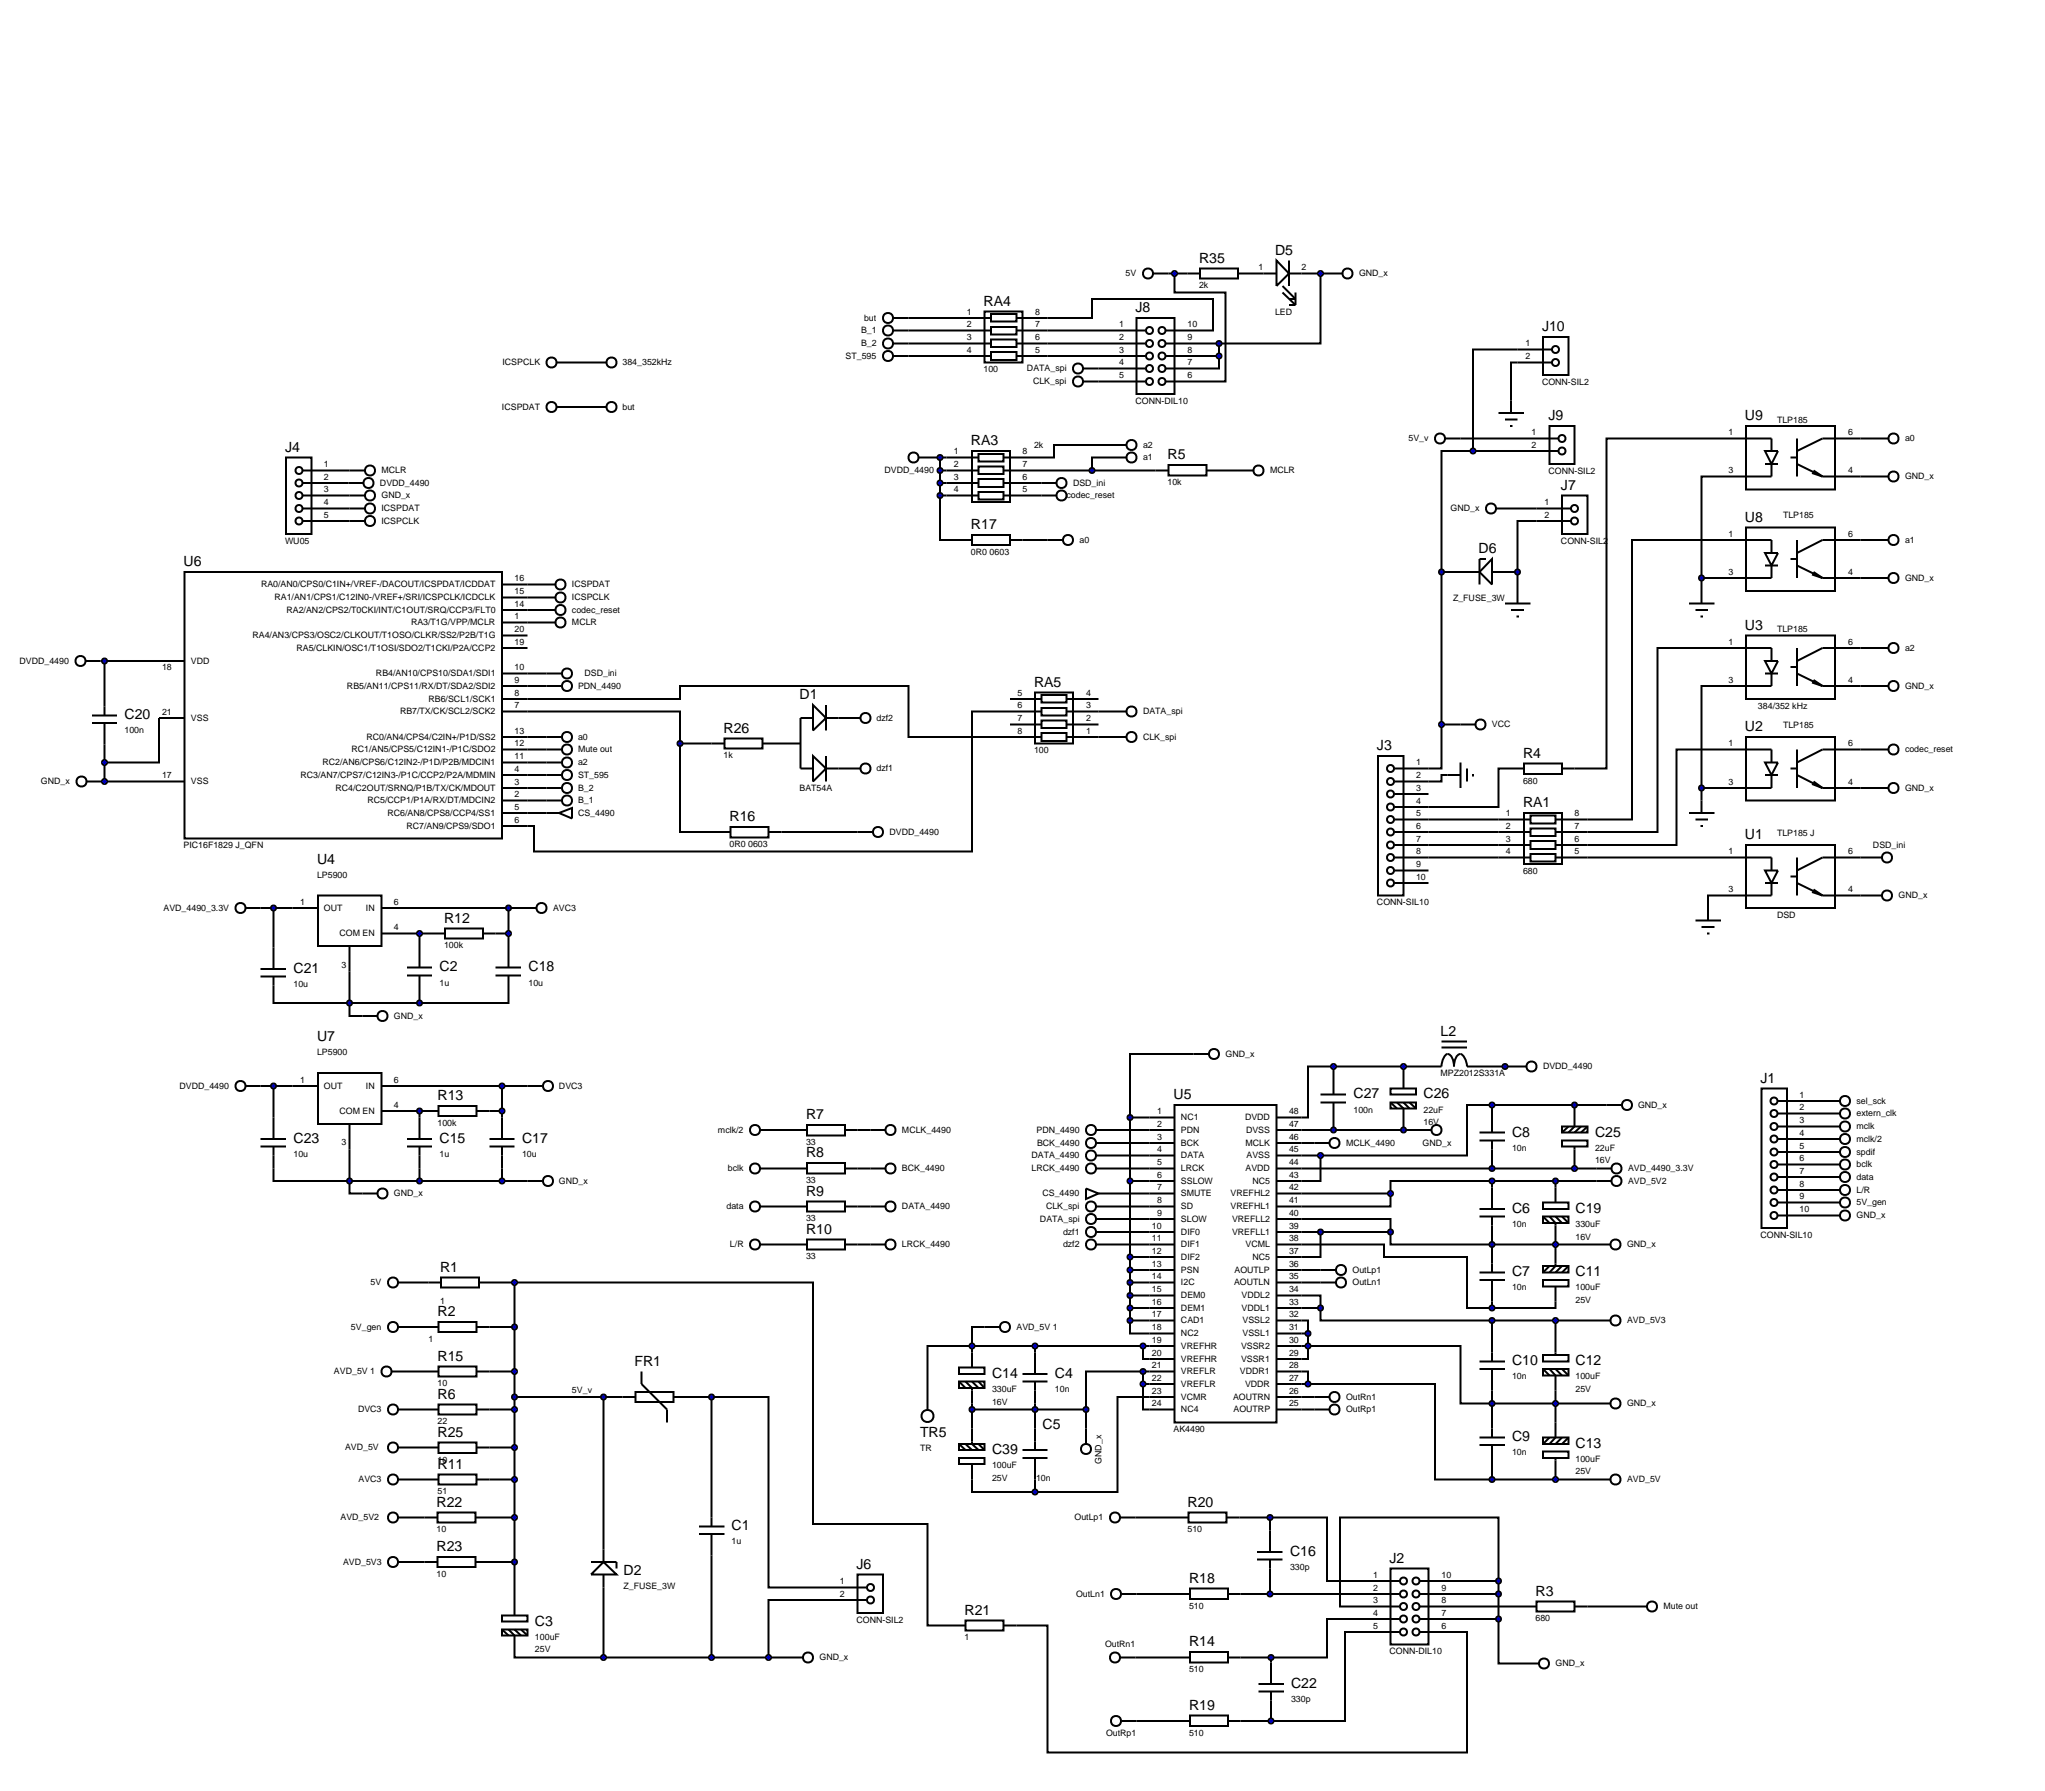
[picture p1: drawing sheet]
<svg xmlns="http://www.w3.org/2000/svg" width="409mm" height="358mm" viewBox="0 0 409 358" stroke-linecap="round" stroke-linejoin="round" font-family="sans-serif">
<defs><g id="words">
<g font-size="2.8">
<text x="239.8" y="52.6">R35</text>
<text x="255" y="51">D5</text>
<text x="196.7" y="61.2">RA4</text>
<text x="227.1" y="62.5">J8</text>
<text x="308.4" y="66.3">J10</text>
<text x="194.2" y="89.1">RA3</text>
<text x="309.7" y="84.1">J9</text>
<text x="349" y="84.1">U9</text>
<text x="57" y="90.4">J4</text>
<text x="233.5" y="91.9">R5</text>
<text x="312.2" y="98">J7</text>
<text x="194.2" y="105.9">R17</text>
<text x="349" y="104.4">U8</text>
<text x="36.7" y="113.3">U6</text>
<text x="295.7" y="110.7">D6</text>
<text x="349" y="126">U3</text>
<text x="206.8" y="137.4">RA5</text>
<text x="24.9" y="143.9">C20</text>
<text x="159.9" y="139.9">D1</text>
<text x="144.7" y="146.6">R26</text>
<text x="349" y="146.3">U2</text>
<text x="275.4" y="150.1">J3</text>
<text x="304.6" y="151.6">R4</text>
<text x="304.6" y="161.5">RA1</text>
<text x="145.9" y="164.3">R16</text>
<text x="349" y="167.9">U1</text>
<text x="63.4" y="172.9">U4</text>
<text x="88.8" y="184.6">R12</text>
<text x="58.7" y="194.6">C21</text>
<text x="87.9" y="194.3">C2</text>
<text x="105.7" y="194.3">C18</text>
<text x="63.4" y="208.3">U7</text>
<text x="288.1" y="207.2">L2</text>
<text x="87.5" y="220.1">R13</text>
<text x="234.7" y="219.9">U5</text>
<text x="270.7" y="219.7">C27</text>
<text x="284.7" y="219.7">C26</text>
<text x="352.1" y="216.6">J1</text>
<text x="161.2" y="223.9">R7</text>
<text x="302.4" y="227.4">C8</text>
<text x="319" y="227.4">C25</text>
<text x="58.7" y="228.6">C23</text>
<text x="87.9" y="228.6">C15</text>
<text x="104.4" y="228.6">C17</text>
<text x="161.2" y="231.5">R8</text>
<text x="161.2" y="239.2">R9</text>
<text x="302.4" y="242.6">C6</text>
<text x="315.1" y="242.6">C19</text>
<text x="161.2" y="246.8">R10</text>
<text x="88" y="254.4">R1</text>
<text x="302.4" y="255.3">C7</text>
<text x="315.1" y="255.3">C11</text>
<text x="87.5" y="263.3">R2</text>
<text x="87.5" y="272.2">R15</text>
<text x="126.9" y="273.2">FR1</text>
<text x="198.4" y="275.6">C14</text>
<text x="211" y="275.6">C4</text>
<text x="302.4" y="273.1">C10</text>
<text x="315.1" y="273.1">C12</text>
<text x="87.5" y="279.8">R6</text>
<text x="87.5" y="287.4">R25</text>
<text x="184" y="287.5">TR5</text>
<text x="208.5" y="285.8">C5</text>
<text x="87.5" y="293.8">R11</text>
<text x="198.4" y="290.9">C39</text>
<text x="302.4" y="288.3">C9</text>
<text x="315.1" y="289.6">C13</text>
<text x="87.3" y="301.4">R22</text>
<text x="237.5" y="301.4">R20</text>
<text x="87.3" y="310.3">R23</text>
<text x="146.3" y="306.1">C1</text>
<text x="258" y="311.2">C16</text>
<text x="124.7" y="315">D2</text>
<text x="171.3" y="313.8">J6</text>
<text x="237.8" y="316.6">R18</text>
<text x="277.9" y="312.6">J2</text>
<text x="192.9" y="323">R21</text>
<text x="307.1" y="319.2">R3</text>
<text x="107" y="325.2">C3</text>
<text x="237.8" y="329.3">R14</text>
<text x="237.8" y="342">R19</text>
<text x="258.2" y="337.6">C22</text>
</g>
<g font-size="1.8">
<text x="225.1" y="55.3">5V</text>
<text x="239.8" y="57.7">2k</text>
<text x="251.7" y="54.1">1</text>
<text x="260.3" y="54.1">2</text>
<text x="271.8" y="55.3">GND_x</text>
<text x="172.8" y="64.2">but</text>
<text x="193.4" y="63">1</text>
<text x="193.4" y="65.5">2</text>
<text x="207" y="65.5">7</text>
<text x="207" y="63">8</text>
<text x="223.8" y="65.5">1</text>
<text x="237.5" y="65.5">10</text>
<text x="255" y="63">LED</text>
<text x="169.1" y="71.8">ST_595</text>
<text x="172.2" y="69.3">B_2</text>
<text x="172.2" y="66.7">B_1</text>
<text x="193.4" y="68.1">3</text>
<text x="193.4" y="70.6">4</text>
<text x="207" y="70.6">5</text>
<text x="207" y="68.1">6</text>
<text x="223.8" y="68.1">2</text>
<text x="223.8" y="70.6">3</text>
<text x="237.5" y="68.1">9</text>
<text x="237.5" y="70.6">8</text>
<text x="305.1" y="69.3">1</text>
<text x="305.1" y="71.9">2</text>
<text x="100.5" y="73.1">ICSPCLK</text>
<text x="124.5" y="73.1">384_352kHz</text>
<text x="196.7" y="74.5">100</text>
<text x="205.4" y="74.3">DATA_spi</text>
<text x="206.6" y="76.9">CLK_spi</text>
<text x="223.8" y="73.1">4</text>
<text x="223.8" y="75.7">5</text>
<text x="237.5" y="73.1">7</text>
<text x="237.5" y="75.7">6</text>
<text x="308.4" y="77">CONN-SIL2</text>
<text x="100.4" y="82">ICSPDAT</text>
<text x="124.5" y="82">but</text>
<text x="227.1" y="80.8">CONN-DIL10</text>
<text x="206.8" y="89.7">2k</text>
<text x="228.6" y="89.6">a2</text>
<text x="281.7" y="88.3">5V_v</text>
<text x="306.3" y="87.1">1</text>
<text x="306.3" y="89.6">2</text>
<text x="345.7" y="87.1">1</text>
<text x="355.4" y="84.6">TLP185</text>
<text x="369.6" y="87.1">6</text>
<text x="381" y="88.3">a0</text>
<text x="64.8" y="93.5">1</text>
<text x="64.8" y="96">2</text>
<text x="76.3" y="94.7">MCLR</text>
<text x="176.9" y="94.7">DVDD_4490</text>
<text x="190.8" y="90.9">1</text>
<text x="190.8" y="93.5">2</text>
<text x="190.8" y="96">3</text>
<text x="204.5" y="96">6</text>
<text x="204.5" y="93.5">7</text>
<text x="204.5" y="90.9">8</text>
<text x="228.6" y="92.1">a1</text>
<text x="254" y="94.7">MCLR</text>
<text x="309.7" y="94.8">CONN-SIL2</text>
<text x="345.7" y="94.7">3</text>
<text x="369.6" y="94.7">4</text>
<text x="381" y="95.9">GND_x</text>
<text x="64.8" y="98.5">3</text>
<text x="64.8" y="101.1">4</text>
<text x="76" y="97.2">DVDD_4490</text>
<text x="76.3" y="99.7">GND_x</text>
<text x="190.8" y="98.5">4</text>
<text x="204.5" y="98.5">5</text>
<text x="213.3" y="99.7">codec_reset</text>
<text x="214.6" y="97.2">DSD_ini</text>
<text x="233.5" y="97.1">10k</text>
<text x="308.9" y="101.1">1</text>
<text x="64.8" y="103.6">5</text>
<text x="76.3" y="102.3">ICSPDAT</text>
<text x="76.3" y="104.8">ICSPCLK</text>
<text x="290.1" y="102.3">GND_x</text>
<text x="308.9" y="103.6">2</text>
<text x="345.7" y="107.4">1</text>
<text x="356.6" y="103.7">TLP185</text>
<text x="369.6" y="107.4">6</text>
<text x="57" y="108.8">WU05</text>
<text x="194.2" y="111">0R0 0603</text>
<text x="215.9" y="108.6">a0</text>
<text x="312.2" y="108.8">CONN-SIL2</text>
<text x="381" y="108.6">a1</text>
<text x="52.2" y="117.5">RA0/AN0/CPS0/C1IN+/VREF-/DACOUT/ICSPDAT/ICDDAT</text>
<text x="102.9" y="116.3">16</text>
<text x="102.9" y="118.9">15</text>
<text x="114.4" y="117.5">ICSPDAT</text>
<text x="345.7" y="115">3</text>
<text x="369.6" y="115">4</text>
<text x="381" y="116.2">GND_x</text>
<text x="54.9" y="120.1">RA1/AN1/CPS1/C12IN0-/VREF+/SRI/ICSPCLK/ICDCLK</text>
<text x="57.3" y="122.6">RA2/AN2/CPS2/T0CKI/INT/C1OUT/SRQ/CCP3/FLT0</text>
<text x="82.2" y="125.1">RA3/T1G/VPP/MCLR</text>
<text x="102.9" y="121.4">14</text>
<text x="102.9" y="123.9">1</text>
<text x="114.4" y="122.6">codec_reset</text>
<text x="114.4" y="120.1">ICSPCLK</text>
<text x="114.4" y="125.1">MCLR</text>
<text x="290.6" y="120.2">Z_FUSE_3W</text>
<text x="50.5" y="127.7">RA4/AN3/CPS3/OSC2/CLKOUT/T1OSO/CLKR/SS2/P2B/T1G</text>
<text x="59.3" y="130.2">RA5/CLKIN/OSC1/T1OSI/SDO2/T1CKI/P2A/CCP2</text>
<text x="102.9" y="129">19</text>
<text x="102.9" y="126.5">20</text>
<text x="345.7" y="129">1</text>
<text x="355.4" y="126.5">TLP185</text>
<text x="369.6" y="129">6</text>
<text x="381" y="130.2">a2</text>
<text x="3.9" y="132.8">DVDD_4490</text>
<text x="32.4" y="134">18</text>
<text x="38.2" y="132.8">VDD</text>
<text x="69.4" y="137.8">RB5/AN11/CPS11/RX/DT/SDA2/SDI2</text>
<text x="75.2" y="135.3">RB4/AN10/CPS10/SDA1/SDI1</text>
<text x="102.9" y="134.1">10</text>
<text x="102.9" y="136.6">9</text>
<text x="115.6" y="137.8">PDN_4490</text>
<text x="116.9" y="135.3">DSD_ini</text>
<text x="345.7" y="136.6">3</text>
<text x="369.6" y="136.6">4</text>
<text x="381" y="137.8">GND_x</text>
<text x="32.4" y="143">21</text>
<text x="80" y="142.9">RB7/TX/CK/SCL2/SCK2</text>
<text x="85.7" y="140.4">RB6/SCL1/SCK1</text>
<text x="102.9" y="139.2">8</text>
<text x="102.9" y="141.7">7</text>
<text x="203.5" y="139.2">5</text>
<text x="203.5" y="141.7">6</text>
<text x="217.2" y="141.7">3</text>
<text x="217.2" y="139.2">4</text>
<text x="228.6" y="142.9">DATA_spi</text>
<text x="351.6" y="141.8">384/352 kHz</text>
<text x="24.9" y="146.7">100n</text>
<text x="38.2" y="144.2">VSS</text>
<text x="73.3" y="148">RC0/AN4/CPS4/C2IN+/P1D/SS2</text>
<text x="102.9" y="149.3">12</text>
<text x="102.9" y="146.8">13</text>
<text x="115.6" y="148">a0</text>
<text x="175.3" y="144.2">dzf2</text>
<text x="203.5" y="144.3">7</text>
<text x="203.5" y="146.8">8</text>
<text x="217.2" y="146.8">1</text>
<text x="217.2" y="144.3">2</text>
<text x="228.6" y="148">CLK_spi</text>
<text x="298.4" y="145.5">VCC</text>
<text x="345.7" y="149.3">1</text>
<text x="356.6" y="145.6">TLP185</text>
<text x="369.6" y="149.3">6</text>
<text x="32.4" y="155.7">17</text>
<text x="60.1" y="155.6">RC3/AN7/CPS7/C12IN3-/P1C/CCP2/P2A/MDMIN</text>
<text x="64.5" y="153.1">RC2/AN6/CPS6/C12IN2-/P1D/P2B/MDCIN1</text>
<text x="70.3" y="150.5">RC1/AN5/CPS5/C12IN1-/P1C/SDO2</text>
<text x="102.9" y="154.4">4</text>
<text x="102.9" y="151.9">11</text>
<text x="115.6" y="153.1">a2</text>
<text x="115.6" y="155.6">ST_595</text>
<text x="115.6" y="150.5">Mute out</text>
<text x="144.7" y="151.7">1k</text>
<text x="175.3" y="154.3">dzf1</text>
<text x="206.8" y="150.7">100</text>
<text x="283.2" y="153.1">1</text>
<text x="283.2" y="155.7">2</text>
<text x="381" y="150.5">codec_reset</text>
<text x="8.2" y="156.9">GND_x</text>
<text x="38.2" y="156.9">VSS</text>
<text x="67.1" y="158.2">RC4/C2OUT/SRNQ/P1B/TX/CK/MDOUT</text>
<text x="73.5" y="160.7">RC5/CCP1/P1A/RX/DT/MDCIN2</text>
<text x="102.9" y="159.5">2</text>
<text x="102.9" y="157">3</text>
<text x="102.9" y="162">5</text>
<text x="115.6" y="158.2">B_2</text>
<text x="115.6" y="160.7">B_1</text>
<text x="159.9" y="158.3">BAT54A</text>
<text x="283.2" y="158.2">3</text>
<text x="283.2" y="160.8">4</text>
<text x="304.6" y="156.8">680</text>
<text x="345.7" y="157">3</text>
<text x="369.6" y="157">4</text>
<text x="381" y="158.2">GND_x</text>
<text x="77.5" y="163.2">RC6/AN8/CPS8/CCP4/SS1</text>
<text x="81.3" y="165.8">RC7/AN9/CPS9/SDO1</text>
<text x="102.9" y="164.6">6</text>
<text x="115.6" y="163.2">CS_4490</text>
<text x="177.9" y="167">DVDD_4490</text>
<text x="283.2" y="163.3">5</text>
<text x="283.2" y="165.8">6</text>
<text x="301.2" y="163.3">1</text>
<text x="301.2" y="165.8">2</text>
<text x="314.9" y="165.8">7</text>
<text x="314.9" y="163.3">8</text>
<text x="355.4" y="167.2">TLP185 J</text>
<text x="36.7" y="169.7">PIC16F1829 J_QFN</text>
<text x="145.9" y="169.5">0R0 0603</text>
<text x="283.2" y="168.4">7</text>
<text x="283.2" y="170.9">8</text>
<text x="283.2" y="173.5">9</text>
<text x="301.2" y="168.4">3</text>
<text x="301.2" y="170.9">4</text>
<text x="314.9" y="170.9">5</text>
<text x="314.9" y="168.4">6</text>
<text x="345.7" y="170.9">1</text>
<text x="369.6" y="170.9">6</text>
<text x="374.6" y="169.6">DSD_ini</text>
<text x="63.4" y="175.7">LP5900</text>
<text x="283.2" y="176">10</text>
<text x="304.6" y="174.8">680</text>
<text x="345.7" y="178.5">3</text>
<text x="369.6" y="178.5">4</text>
<text x="379.7" y="179.7">GND_x</text>
<text x="32.7" y="182.2">AVD_4490_3.3V</text>
<text x="60" y="181">1</text>
<text x="64.8" y="182.2">OUT</text>
<text x="73.2" y="182.2">IN</text>
<text x="78.8" y="181">6</text>
<text x="110.6" y="182.2">AVC3</text>
<text x="275.4" y="181.1">CONN-SIL10</text>
<text x="355.4" y="183.6">DSD</text>
<text x="67.9" y="187.3">COM EN</text>
<text x="78.8" y="186.1">4</text>
<text x="88.8" y="189.7">100k</text>
<text x="58.7" y="197.4">10u</text>
<text x="68.3" y="193.6">3</text>
<text x="87.9" y="197.2">1u</text>
<text x="105.7" y="197.2">10u</text>
<text x="78.8" y="203.8">GND_x</text>
<text x="63.4" y="211.1">LP5900</text>
<text x="245.1" y="211.4">GND_x</text>
<text x="288.1" y="215.3">MPZ2012S331A</text>
<text x="308.6" y="213.9">DVDD_4490</text>
<text x="35.9" y="217.8">DVDD_4490</text>
<text x="60" y="216.6">1</text>
<text x="64.8" y="217.8">OUT</text>
<text x="73.2" y="217.8">IN</text>
<text x="78.8" y="216.6">6</text>
<text x="78.8" y="221.6">4</text>
<text x="111.8" y="217.8">DVC3</text>
<text x="327.6" y="221.6">GND_x</text>
<text x="359.9" y="219.6">1</text>
<text x="371.3" y="220.8">sel_sck</text>
<text x="67.9" y="222.9">COM EN</text>
<text x="87.5" y="225.2">100k</text>
<text x="143.6" y="226.6">mclk/2</text>
<text x="180.4" y="226.6">MCLK_4490</text>
<text x="207.3" y="226.6">PDN_4490</text>
<text x="231.4" y="222.9">1</text>
<text x="231.4" y="225.4">2</text>
<text x="231.4" y="228">3</text>
<text x="236.2" y="224.1">NC1</text>
<text x="236.2" y="226.6">PDN</text>
<text x="249" y="224.1">DVDD</text>
<text x="249.2" y="226.6">DVSS</text>
<text x="257.8" y="228">46</text>
<text x="257.8" y="225.4">47</text>
<text x="257.8" y="222.9">48</text>
<text x="270.7" y="222.6">100n</text>
<text x="284.7" y="222.6">22uF</text>
<text x="284.7" y="225.1">16V</text>
<text x="359.9" y="222.1">2</text>
<text x="359.9" y="224.7">3</text>
<text x="359.9" y="227.2">4</text>
<text x="371.3" y="225.9">mclk</text>
<text x="371.3" y="223.3">extern_clk</text>
<text x="58.7" y="231.4">10u</text>
<text x="68.3" y="229.1">3</text>
<text x="87.9" y="231.4">1u</text>
<text x="104.4" y="231.4">10u</text>
<text x="161.2" y="229.1">33</text>
<text x="206.3" y="231.7">DATA_4490</text>
<text x="207.4" y="229.2">BCK_4490</text>
<text x="231.4" y="230.5">4</text>
<text x="231.4" y="233.1">5</text>
<text x="236.2" y="229.2">BCK</text>
<text x="236.2" y="231.7">DATA</text>
<text x="249.1" y="229.2">MCLK</text>
<text x="249.3" y="231.7">AVSS</text>
<text x="257.8" y="233.1">44</text>
<text x="257.8" y="230.5">45</text>
<text x="269.2" y="229.2">MCLK_4490</text>
<text x="284.5" y="229.2">GND_x</text>
<text x="302.4" y="230.2">10n</text>
<text x="319" y="230.2">22uF</text>
<text x="319" y="232.7">16V</text>
<text x="359.9" y="229.8">5</text>
<text x="359.9" y="232.3">6</text>
<text x="371.3" y="231">spdif</text>
<text x="371.3" y="233.5">bclk</text>
<text x="371.3" y="228.4">mclk/2</text>
<text x="78.8" y="239.3">GND_x</text>
<text x="111.8" y="236.8">GND_x</text>
<text x="145.6" y="234.3">bclk</text>
<text x="161.2" y="236.7">33</text>
<text x="180.4" y="234.3">BCK_4490</text>
<text x="206.3" y="234.3">LRCK_4490</text>
<text x="208.5" y="239.3">CS_4490</text>
<text x="231.4" y="235.6">6</text>
<text x="231.4" y="238.1">7</text>
<text x="236.2" y="234.3">LRCK</text>
<text x="236.2" y="236.8">SSLOW</text>
<text x="236.2" y="239.3">SMUTE</text>
<text x="246.1" y="239.3">VREFHL2</text>
<text x="249.1" y="234.3">AVDD</text>
<text x="250.5" y="236.8">NC5</text>
<text x="257.8" y="238.1">42</text>
<text x="257.8" y="235.6">43</text>
<text x="325.6" y="234.3">AVD_4490_3.3V</text>
<text x="325.6" y="236.8">AVD_5V2</text>
<text x="359.9" y="234.8">7</text>
<text x="359.9" y="237.4">8</text>
<text x="359.9" y="239.9">9</text>
<text x="371.3" y="236">data</text>
<text x="371.3" y="238.6">L/R</text>
<text x="145.3" y="241.9">data</text>
<text x="161.2" y="244.3">33</text>
<text x="180.4" y="241.9">DATA_4490</text>
<text x="208" y="244.4">DATA_spi</text>
<text x="209.2" y="241.9">CLK_spi</text>
<text x="230.4" y="245.8">10</text>
<text x="231.4" y="240.7">8</text>
<text x="231.4" y="243.2">9</text>
<text x="236.2" y="241.9">SD</text>
<text x="236.2" y="244.4">SLOW</text>
<text x="246.1" y="241.9">VREFHL1</text>
<text x="246.4" y="244.4">VREFLL2</text>
<text x="257.8" y="245.8">39</text>
<text x="257.8" y="243.2">40</text>
<text x="257.8" y="240.7">41</text>
<text x="302.4" y="245.4">10n</text>
<text x="315.1" y="245.4">330uF</text>
<text x="359.9" y="242.5">10</text>
<text x="371.3" y="241.1">5V_gen</text>
<text x="371.3" y="243.7">GND_x</text>
<text x="146" y="249.5">L/R</text>
<text x="161.2" y="251.9">33</text>
<text x="180.4" y="249.5">LRCK_4490</text>
<text x="212.6" y="249.5">dzf2</text>
<text x="212.6" y="247">dzf1</text>
<text x="230.4" y="248.3">11</text>
<text x="230.4" y="250.8">12</text>
<text x="236.2" y="247">DIF0</text>
<text x="236.2" y="249.5">DIF1</text>
<text x="236.2" y="252">DIF2</text>
<text x="246.4" y="247">VREFLL1</text>
<text x="249.1" y="249.5">VCML</text>
<text x="250.5" y="252">NC5</text>
<text x="257.8" y="250.8">37</text>
<text x="257.8" y="248.3">38</text>
<text x="315.1" y="248">16V</text>
<text x="325.4" y="249.5">GND_x</text>
<text x="352.1" y="247.6">CONN-SIL10</text>
<text x="74.1" y="257.1">5V</text>
<text x="230.4" y="253.4">13</text>
<text x="230.4" y="255.9">14</text>
<text x="236.2" y="254.6">PSN</text>
<text x="236.2" y="257.1">I2C</text>
<text x="246.8" y="257.1">AOUTLN</text>
<text x="246.9" y="254.6">AOUTLP</text>
<text x="257.8" y="255.9">35</text>
<text x="257.8" y="253.4">36</text>
<text x="270.5" y="254.6">OutLp1</text>
<text x="270.5" y="257.1">OutLn1</text>
<text x="88" y="260.8">1</text>
<text x="230.4" y="258.5">15</text>
<text x="230.4" y="261">16</text>
<text x="230.4" y="263.5">17</text>
<text x="236.2" y="259.7">DEM0</text>
<text x="236.2" y="262.2">DEM1</text>
<text x="248.3" y="262.2">VDDL1</text>
<text x="248.3" y="259.7">VDDL2</text>
<text x="257.8" y="263.5">32</text>
<text x="257.8" y="261">33</text>
<text x="257.8" y="258.5">34</text>
<text x="302.4" y="258.1">10n</text>
<text x="315.1" y="258.1">100uF</text>
<text x="315.1" y="260.7">25V</text>
<text x="70.2" y="266">5V_gen</text>
<text x="85.7" y="268.4">1</text>
<text x="203.3" y="266">AVD_5V 1</text>
<text x="230.4" y="266.1">18</text>
<text x="230.4" y="268.6">19</text>
<text x="236.2" y="264.7">CAD1</text>
<text x="236.2" y="267.3">NC2</text>
<text x="236.2" y="269.8">VREFHR</text>
<text x="248.2" y="269.8">VSSR2</text>
<text x="248.5" y="267.3">VSSL1</text>
<text x="248.5" y="264.7">VSSL2</text>
<text x="257.8" y="268.6">30</text>
<text x="257.8" y="266.1">31</text>
<text x="325.4" y="264.7">AVD_5V3</text>
<text x="66.8" y="274.9">AVD_5V 1</text>
<text x="230.4" y="271.2">20</text>
<text x="230.4" y="273.7">21</text>
<text x="236.2" y="272.4">VREFHR</text>
<text x="236.2" y="274.9">VREFLR</text>
<text x="248" y="274.9">VDDR1</text>
<text x="248.2" y="272.4">VSSR1</text>
<text x="257.8" y="273.7">28</text>
<text x="257.8" y="271.2">29</text>
<text x="302.4" y="275.9">10n</text>
<text x="315.1" y="275.9">100uF</text>
<text x="87.5" y="277.3">10</text>
<text x="114.4" y="278.6">5V_v</text>
<text x="198.4" y="278.4">330uF</text>
<text x="198.4" y="281">16V</text>
<text x="211" y="278.4">10n</text>
<text x="230.4" y="276.2">22</text>
<text x="230.4" y="278.8">23</text>
<text x="230.4" y="281.3">24</text>
<text x="236.2" y="277.4">VREFLR</text>
<text x="236.2" y="280">VCMR</text>
<text x="246.6" y="280">AOUTRN</text>
<text x="249" y="277.4">VDDR</text>
<text x="257.8" y="281.3">25</text>
<text x="257.8" y="278.8">26</text>
<text x="257.8" y="276.2">27</text>
<text x="269.2" y="280">OutRn1</text>
<text x="315.1" y="278.4">25V</text>
<text x="325.4" y="281.3">GND_x</text>
<text x="71.6" y="282.5">DVC3</text>
<text x="87.5" y="284.9">22</text>
<text x="234.7" y="286.5">AK4490</text>
<text x="236.2" y="282.5">NC4</text>
<text x="246.7" y="282.5">AOUTRP</text>
<text x="269.2" y="282.5">OutRp1</text>
<text x="69" y="290.1">AVD_5V</text>
<text x="87.5" y="292.6">10</text>
<text x="184" y="290.3">TR</text>
<text x="198.4" y="293.7">100uF</text>
<text x="220.3" y="292.8" transform="rotate(-90 220.3 292.8)">GND_x</text>
<text x="302.4" y="291.1">10n</text>
<text x="315.1" y="292.4">100uF</text>
<text x="71.7" y="296.5">AVC3</text>
<text x="87.5" y="298.9">51</text>
<text x="198.4" y="296.2">25V</text>
<text x="207.2" y="296.2">10n</text>
<text x="315.1" y="294.9">25V</text>
<text x="325.4" y="296.5">AVD_5V</text>
<text x="68.1" y="304.1">AVD_5V2</text>
<text x="214.9" y="304.1">OutLp1</text>
<text x="87.3" y="306.5">10</text>
<text x="146.3" y="308.9">1u</text>
<text x="237.5" y="306.5">510</text>
<text x="68.6" y="313">AVD_5V3</text>
<text x="87.3" y="315.4">10</text>
<text x="124.7" y="317.8">Z_FUSE_3W</text>
<text x="168" y="316.9">1</text>
<text x="258" y="314">330p</text>
<text x="274.6" y="315.6">1</text>
<text x="288.3" y="315.6">10</text>
<text x="168" y="319.4">2</text>
<text x="215.2" y="319.4">OutLn1</text>
<text x="237.8" y="321.8">510</text>
<text x="274.6" y="318.2">2</text>
<text x="274.6" y="320.7">3</text>
<text x="274.6" y="323.2">4</text>
<text x="288.3" y="318.2">9</text>
<text x="288.3" y="320.7">8</text>
<text x="288.3" y="323.2">7</text>
<text x="332.7" y="321.9">Mute out</text>
<text x="107" y="328">100uF</text>
<text x="171.3" y="324.6">CONN-SIL2</text>
<text x="192.9" y="328.1">1</text>
<text x="221" y="329.5">OutRn1</text>
<text x="274.6" y="325.8">5</text>
<text x="288.3" y="325.8">6</text>
<text x="307.1" y="324.3">680</text>
<text x="107" y="330.5">25V</text>
<text x="163.9" y="332.1">GND_x</text>
<text x="237.8" y="334.5">510</text>
<text x="277.9" y="330.9">CONN-DIL10</text>
<text x="311.1" y="333.3">GND_x</text>
<text x="258.2" y="340.4">330p</text>
<text x="221.2" y="347.3">OutRp1</text>
<text x="237.8" y="347.2">510</text>
</g>
</g></defs>
<g fill="none" stroke="#000" stroke-width=".4">
<path d="M233.7 54.7h3.8M234.9 54.7v3.8h10.2v17.8h-5.1M250.2 54.7h2.5M260.3 54.7h5.1M264.1 54.7v14h-20.3M114.4 72.5h3.8M181.7 63.6h10.1M181.7 71.2h10.1M181.7 68.7h10.1M181.7 66.1h10.1M209.5 63.6h8.9v-3.8h24.2v6.3h-2.6M209.5 71.2h12.7"/>
<path d="M209.5 68.7h12.7M209.5 66.1h12.7M219.7 73.7h2.5M219.7 76.3h2.5M240 71.2h3.8M240 68.7h3.8M243.8 71.2v2.5h-3.8M243.8 68.7v2.5M303.5 69.9h-8.9v20.3M303.5 72.5h-1.3v7.6M67.4 94.1h2.5M67.4 96.6h2.3"/>
<path d="M67.4 99.1h2.5M114.4 81.4h3.8M186.8 91.5h2.5M188 99.1v8.9h3.8M188 94.1h1.3M188 96.6h1.3M188 99.1h1.3M188 91.5v7.6M207 94.1h24.1M207 96.6h1.3M207 99.1h1.3M222.2 89h-11.4v2.5h-3.8"/>
<path d="M222.2 91.5h-3.8v2.6M243.8 94.1h3.8M292.1 87.7h12.7M294.6 90.2h-6.3v24.2M294.6 90.2h10.2M344.2 95.3h-3.9v20.3M344.2 87.7h-22.9v66h-6.4M372.1 87.7h2.5M372.1 95.3h2.5M67.4 101.7h2.5M67.4 104.2h2.5M105.5 116.9h2.5"/>
<path d="M105.5 119.5h2.5M204.5 108h5M288.3 114.4v30.5M288.3 114.4h5.1M301 114.4h2.5M302.2 101.7h5.1M303.5 114.4v3.8M307.3 104.2h-3.8v10.2M340.3 115.6v2.6M340.3 115.6h3.9M344.2 108h-17.8v55.9h-8.9M372.1 108h2.5"/>
<path d="M372.1 115.6h2.5M20.1 132.2h11.7M20.9 132.2v6.6M105.5 139.8h30.5v-2.6h45.7v10.2h20.3M105.5 137.2h3.8M105.5 122h2.5M105.5 124.5h2.5M105.5 134.7h3.8M344.2 129.6h-12.7v36.8h-14M344.2 137.2h-3.9v20.4M372.1 129.6h2.5M372.1 137.2h2.5"/>
<path d="M20.4 156.3h11.4M20.9 148.9v7.4M31.8 143.6v8.9h-10.9M105.5 142.3h30.5v6.4M105.5 149.9h3.8M105.5 157.6h3.8M105.5 147.4h3.8M105.5 155h3.8M105.5 152.5h3.8M136 148.7v17.7h7.6M136 148.7h6.3M155 148.7h2.6"/>
<path d="M167.7 153.7h1.3M167.7 143.6h1.3M202 142.3h-7.6v28h-87.6v-5.1h-1.3M219.7 147.4h2.5M219.7 142.3h2.5M275.6 151.2h5.1v27.9h-5.1zM278.9 158.8h6.8M288.3 144.9v8.8h-9.4M288.3 144.9h6.8M292.1 155h-3.8v1.3h-9.4M292.1 152.5v5.1M293.4 153.7v2.6"/>
<path d="M294.6 154.8v.5M302.2 153.7h-2.5v7.7h-20.8M340.3 157.6v2.5M340.3 157.6h3.9M344.2 149.9h-8.9v19.1h-17.8M372.1 149.9h2.5M372.1 157.6h2.5M105.5 160.1h3.8M105.5 162.6h3.8M156.3 166.4h15.2M278.9 171.5h20.8M278.9 163.9h20.8"/>
<path d="M278.9 166.4h20.8M278.9 169h20.8M278.9 174.1h6.8M278.9 176.6h6.8M317.5 171.5h36.8v2.6M349.2 169h17.8v12.6h-17.8zM353 174.1h2.6l-1.3 2.5zM353 176.6h2.6M354.3 176.6v2.5h-12.7v5M358.1 175.3h1.3M359.4 171.5v7.6M359.4 176.6l5.1 2.5"/>
<path d="M362.4 178.4l2.1 .7M362.7 177.9l1.8 1.2M364.5 179.1h8.9M376.4 171.5h-11.9l-5.1 2.6M52.1 181.6h6.4M54.7 199.6v1h15.2M54.7 181.6v7.9M69.9 194.3v6.3M81.4 186.7h5M81.4 181.6h22.8M83.9 186.7v2.5M83.9 199.4v1.2"/>
<path d="M99.1 186.7h2.6M101.7 199.4v1.2h-17.8M101.7 181.6v7.6M339.1 184.1h5.1M340.3 185.4h2.6M341.4 186.7h.5M52.1 217.2h6.4M54.7 217.2v6.3M69.9 200.6v2.6h2.6M69.9 200.6h14M81.4 217.2h24.1M100.4 217.2v6.3"/>
<path d="M238.7 210.8h-12.7v12.7M266.7 213.3h-5.1v10.2h-1.3M266.7 213.3v1.3M266.7 213.3h16.5M280.7 213.3v1.3M298.4 213.3h3.8M352.3 217.7h5.1v27.9h-5.1zM54.7 233.7v2.5h15.2M69.9 236.2v2.5h2.6M69.9 236.2h35.6M69.9 229.9v6.3M81.4 222.2h3.8"/>
<path d="M83.9 222.2v1.3M83.9 233.7v2.5M97.9 222.2h2.5M100.4 233.7v2.5M152 226h6.8M155 233.7h3.8M171.5 226h2.6M171.5 233.7h2.6M222.2 226h7.7M222.2 228.6h7.7M222.2 231.1h7.7M222.2 233.7h7.7"/>
<path d="M222.2 238.7h7.7M226 223.5v40.6M226 223.5h3.9M226 236.2h3.9M260.3 226h22.9M260.3 228.6h2.6M260.3 231.1h3.8M260.3 233.7h59M260.3 238.7h17.8M264.1 231.1v5.1h-3.8M266.7 224.8v1.2M278.1 238.7v2.6h-17.8"/>
<path d="M280.7 224.8v1.2M298.4 221h-5v10.1h-29.3M298.4 236.2h-20.3v2.5M298.4 221v1.2M298.4 232.4v1.3M298.4 236.2v1.3M298.4 236.2h20.9M298.4 221h22.9M311.1 236.2v1.3M314.9 221v1.2M314.9 232.4v1.3M355.6 230.4h12.4"/>
<path d="M355.6 232.9h12.4M355.6 235.4h12.4M355.6 238h12.4M355.6 227.8h12.4M355.6 225.3h12.4M355.6 222.7h12.4M355.6 220.2h12.4M82.6 256.5h3.1M98.4 256.5h4.5M102.9 256.5h59.7v48.3h22.9v20.3h5.1M102.9 256.5v63.5M155 248.9h3.8"/>
<path d="M155 241.3h3.8M171.5 248.9h2.6M171.5 241.3h2.6M222.2 248.9h7.7M222.2 246.4h7.7M222.2 241.3h7.7M222.2 243.8h7.7M226 256.5h3.9M226 254h3.9M226 259.1h3.9M226 251.4h3.9M260.3 243.8h17.8v2.6"/>
<path d="M260.3 248.9h16.5v2.5h16.6v10.2h5M260.3 259.1h3.8v2.5M260.3 256.5h3.8M260.3 254h3.8M260.3 246.4h17.8M264.1 246.4v5h-3.8M278.1 246.4v2.5h40.9M298.4 247.6v2.6M311.1 247.6v2.6M355.6 240.5h12.4M355.6 243.1h9.4M81.4 274.3h3.8"/>
<path d="M82.6 265.4h2.6M97.9 274.3h5M97.9 265.4h5M102.9 279.4h21.6M120.7 279.4v30.5M137.2 279.4h5.1M142.3 279.4h11.4v38.1h12.7M142.3 279.4v21.6M194.4 269.2h-8.9v7.6M194.4 269.2h35.5M194.4 269.2v1.3M196.9 265.4h-2.5v3.8"/>
<path d="M207 269.2v1.3M226 264.1v2.6h3.9M226 261.6h3.9M226 264.1h3.9M228.6 269.2v2.6h1.3M228.6 276.8v5.1h1.3M228.6 274.3h-11.4v7.6M228.6 274.3h1.3M228.6 276.8h1.3M228.6 274.3v2.5M229.9 279.4h-6.4v19h-16.5M260.3 264.1h1.3v2.6"/>
<path d="M260.3 274.3h1.3v2.5M260.3 279.4h2.6M260.3 261.6h3.8M260.3 269.2h1.3M260.3 276.8h1.3M260.3 266.7h1.3M261.6 269.2v2.6h-1.3M261.6 269.2h30.5v11.5h26.9M261.6 276.8h25.4v19.1h11.4M261.6 266.7v2.5M264.1 261.6v2.5h34.3M298.4 260.3v1.3"/>
<path d="M298.4 264.1v3.9M298.4 278.1v5.1M298.4 264.1h20.6M311.1 260.3v1.3h-12.7M311.1 264.1v3.9M311.1 278.1v6.4M82.6 281.9h2.6M82.6 295.9h2.6M82.6 289.5h2.6M97.9 281.9h5M97.9 295.9h5M97.9 289.5h5"/>
<path d="M194.4 295.9v2.5h12.6M194.4 281.9h22.8M194.4 280.7v5M207 280.7v5M207 295.9v2.5M217.2 281.9v3.8M260.3 281.9h2.6M298.4 293.4v2.5M298.4 295.9h20.6M311.1 294.6v1.3M82.6 303.5h2.3M82.6 312.4h2.3"/>
<path d="M97.6 303.5h5.3M97.6 312.4h5.3M120.7 317.5v14M142.3 311.1v20.4M227.1 303.5h8.1M227.3 318.8h8.1M247.9 303.5h6.1M248.1 318.8h24.9M254 303.5h11.4v12.7h7.6M254 303.5v2.6M254 316.2v2.6M290.8 318.8h8.9"/>
<path d="M290.8 316.2h8.9M299.7 316.2v-12.7h-31.7v17.8h5M299.7 316.2v7.6M102.9 330.2v1.3h17.8M120.7 331.5h36.9M166.4 320h-12.7v11.5M203.3 325.1h6.2v25.4h83.9v-24.1h-2.6M227.1 331.5h8.3M248.1 331.5h6.1M254.2 331.5v1M273 326.4h-4v17.8h-14.8M273 323.8h-7.6v7.7h-11.2"/>
<path d="M290.8 321.3h14M290.8 323.8h8.9M299.7 323.8v8.9h5.1M317.5 321.3h8.9M227.3 344.2h8.1M248.1 344.2h6.1M254.2 342.6v1.6"/>
<circle cx="278.1" cy="156.3" r=".7"/>
<circle cx="278.1" cy="153.7" r=".7"/>
<circle cx="278.1" cy="158.8" r=".7"/>
<circle cx="296.1" cy="144.9" r="1.01"/>
<circle cx="278.1" cy="166.4" r=".7"/>
<circle cx="278.1" cy="169" r=".7"/>
<circle cx="278.1" cy="176.6" r=".7"/>
<circle cx="278.1" cy="163.9" r=".7"/>
<circle cx="278.1" cy="171.5" r=".7"/>
<circle cx="278.1" cy="174.1" r=".7"/>
<circle cx="278.1" cy="161.4" r=".7"/>
<circle cx="377.4" cy="171.5" r="1.01"/>
<circle cx="151" cy="226" r="1.01"/>
<circle cx="354.8" cy="220.2" r=".7"/>
<circle cx="354.8" cy="227.8" r=".7"/>
<circle cx="354.8" cy="232.9" r=".7"/>
<circle cx="354.8" cy="235.4" r=".7"/>
<circle cx="354.8" cy="222.7" r=".7"/>
<circle cx="354.8" cy="238" r=".7"/>
<circle cx="354.8" cy="225.3" r=".7"/>
<circle cx="354.8" cy="230.4" r=".7"/>
<circle cx="369" cy="222.7" r="1.01"/>
<circle cx="369" cy="235.4" r="1.01"/>
<circle cx="369" cy="225.3" r="1.01"/>
<circle cx="369" cy="238" r="1.01"/>
<circle cx="369" cy="227.8" r="1.01"/>
<circle cx="369" cy="230.4" r="1.01"/>
<circle cx="369" cy="220.2" r="1.01"/>
<circle cx="369" cy="232.9" r="1.01"/>
<circle cx="354.8" cy="240.5" r=".7"/>
<circle cx="354.8" cy="243.1" r=".7"/>
<circle cx="369" cy="240.5" r="1.01"/>
</g>
<path d="M287.9 144.6l.4-.2-.5 .5zM288.3 144.4l.3 .1 .2 .4zM288.3 145.4l.5-.5-.2 .4zM287.8 144.9l.5 .5-.3-.1z" fill="#0000c0" stroke="#000" stroke-width=".4"/>
<path d="M287.8 144.9l.5-.5 .5 .5-.5 .5z" fill="#0000c0"/>
<g fill="none" stroke="#000" stroke-width=".4">
<path d="M303.5 118.2v2.5M301 120.7h5.1M302.2 122h2.6M303.3 123.3h.5M344.2 129.6h10.1v2.6M349.2 127.1h17.8v12.7h-17.8zM353 132.2h2.6l-1.3 2.5zM353 134.7h2.6M354.3 134.7v2.5h-10.1M358.1 133.4h1.3M359.4 129.6v7.6M359.4 134.7l5.1 2.5"/>
<path d="M362.4 136.5l2.1 .7M362.7 136l1.8 1.2M364.5 137.2h7.6M372.1 129.6h-7.6l-5.1 2.6M374.6 129.6h3.1M157.6 148.7h2.5M162.6 151.2l2.6 2.5-2.6 2.6zM162.6 141l2.6 2.6-2.6 2.5zM162.6 143.6h-2.5v10.1h2.5M165.2 153.7h2.5M165.2 143.6h2.5M165.2 141v5.1"/>
<path d="M165.2 151.2v5.1M169 153.7h3M169 143.6h3M344.2 149.9h10.1v2.6M349.2 147.4h17.8v12.7h-17.8zM353 152.5h2.6l-1.3 2.5zM353 155h2.6M354.3 155v2.6h-10.1M358.1 153.7h1.3M359.4 149.9v7.7M359.4 155l5.1 2.6M362.4 156.8l2.1 .8"/>
<path d="M362.7 156.3l1.8 1.3M364.5 157.6h7.6M372.1 149.9h-7.6l-5.1 2.6M374.6 149.9h3.1M299.7 163.9h6.4M299.7 166.4h6.4M299.7 169h6.4M299.7 171.5h6.4M304.8 162.6h7.6v10.2h-7.6zM306.1 163.1h5v1.6h-5zM306.1 165.7h5v1.5h-5zM306.1 168.2h5v1.6h-5z"/>
<path d="M306.1 170.8h5v1.5h-5zM311.1 163.9h6.4M311.1 166.4h6.4M311.1 169h6.4M311.1 171.5h6.4M337.8 162.6h5.1M339.1 163.9h2.5M340.1 165.2h.5M340.3 160.1v2.5M302.2 213.3h3.1M204.5 274.8h5M204.5 276.3h5"/>
<path d="M207 270.5v4.3M207 276.3v4.4"/>
<circle cx="378.7" cy="129.6" r="1.01"/>
<circle cx="173.1" cy="153.7" r="1.01"/>
<circle cx="173.1" cy="143.6" r="1.01"/>
<circle cx="378.7" cy="149.9" r="1.01"/>
<circle cx="306.3" cy="213.3" r="1.01"/>
</g>
<path d="M206.7 281.5l.3-.1-.5 .5zM207 281.4l.4 .2 .1 .3zM207 282.4l.5-.5-.2 .4zM206.5 281.9l.5 .5-.3-.1z" fill="#0000c0" stroke="#000" stroke-width=".4"/>
<path d="M207 281.4l.5 .5-.5 .5-.5-.5z" fill="#0000c0"/>
<path d="M298.4 237.5v4.3M295.9 241.8h5.1M295.9 243.3h5.1M298.4 243.3v4.3M204.5 290h5M204.5 291.6h5M207 285.7v4.3M207 291.6v4.3" fill="none" stroke="#000" stroke-width=".4"/>
<path d="M298 248.6l.4-.2-.5 .5zM298.4 248.4l.3 .1 .2 .4zM298.4 249.4l.5-.5-.2 .4zM297.9 248.9l.5 .5-.4-.2z" fill="#0000c0" stroke="#000" stroke-width=".4"/>
<path d="M297.9 248.9l.5-.5 .5 .5-.5 .5z" fill="#0000c0"/>
<path d="M295.9 254.5h5.1M295.9 256h5.1M298.4 250.2v4.3M298.4 256v4.3" fill="none" stroke="#000" stroke-width=".4"/>
<path d="M310.7 248.6l.4-.2-.5 .5zM311.1 248.4l.3 .1 .2 .4zM311.1 249.4l.5-.5-.2 .4zM310.6 248.9l.5 .5-.4-.2z" fill="#0000c0" stroke="#000" stroke-width=".4"/>
<path d="M310.6 248.9l.5-.5 .5 .5-.5 .5z" fill="#0000c0"/>
<g fill="none" stroke="#000" stroke-width=".4">
<path d="M264.1 218.9h5.1M266.7 214.6v4.3M283.2 213.3h5.1a2.7 2.7 0 0 1 1.2-2.5 2.27 2.27 0 0 1 1.3 2.5 2.27 2.27 0 0 1 1.3-2.5 2.73 2.73 0 0 1 1.3 2.5h5M288.3 209.5h5.1M288.3 208.3h5.1M217.2 237.7l2.5 1-2.5 1.1zM219.2 233.7h3M219.2 228.6h3M219.2 226h3M219.2 231.1h3M219.7 238.7h2.5M229.9 233.7h5"/>
<path d="M229.9 228.6h5M229.9 226h5M229.9 231.1h5M229.9 238.7h5M229.9 223.5h5M229.9 236.2h5M234.9 221h20.4v63.5h-20.4zM255.3 233.7h5M255.3 228.6h5M255.3 226h5M255.3 231.1h5M255.3 238.7h5"/>
<path d="M255.3 223.5h5M255.3 236.2h5M262.9 228.6h3M264.1 220.5h5.1M266.7 220.5v4.3M295.9 228.1h5.1M295.9 226.5h5.1M298.4 222.2v4.3M298.4 228.1v4.3M319.3 233.7h3M229.9 254h5M229.9 256.5h5"/>
<path d="M229.9 241.3h5M229.9 243.8h5M229.9 246.4h5M229.9 248.9h5M229.9 251.4h5M229.9 259.1h5M255.3 254h5M255.3 256.5h5M255.3 241.3h5M255.3 243.8h5M255.3 246.4h5M255.3 248.9h5"/>
<path d="M255.3 251.4h5M255.3 259.1h5M264.1 254h3.1M264.1 256.5h3.1M229.9 279.4h5M229.9 261.6h5M229.9 264.1h5M229.9 266.7h5M229.9 269.2h5M229.9 271.8h5M229.9 274.3h5M229.9 276.8h5"/>
<path d="M255.3 279.4h5M255.3 261.6h5M255.3 264.1h5M255.3 266.7h5M255.3 269.2h5M255.3 271.8h5M255.3 274.3h5M255.3 276.8h5M262.9 279.4h3M295.9 273.8h5.1M295.9 272.3h5.1M298.4 268v4.3"/>
<path d="M298.4 273.8v4.3M229.9 281.9h5M255.3 281.9h5M262.9 281.9h3M295.9 287.5h5.1M295.9 289h5.1M298.4 283.2v4.3M298.4 289v4.4M319 295.9h3.1"/>
<circle cx="218.2" cy="228.6" r="1.01"/>
<circle cx="218.2" cy="226" r="1.01"/>
<circle cx="218.2" cy="231.1" r="1.01"/>
<circle cx="218.2" cy="233.7" r="1.01"/>
<circle cx="266.9" cy="228.6" r="1.01"/>
<circle cx="323.3" cy="233.7" r="1.01"/>
<circle cx="268.2" cy="256.5" r="1.01"/>
<circle cx="268.2" cy="254" r="1.01"/>
<circle cx="266.9" cy="279.4" r="1.01"/>
<circle cx="266.9" cy="281.9" r="1.01"/>
<circle cx="323.1" cy="295.9" r="1.01"/>
</g>
<g fill="#0000c0" stroke="#000" stroke-width=".4">
<path d="M225.6 261.3l.4-.2-.5 .5zM226 261.1l.4 .2 .1 .3zM226.5 261.6l-.1 .3-.4 .2zM225.5 261.6l.5 .5-.4-.2z"/>
<path d="M225.7 258.7l.3-.1-.5 .5zM226 258.6l.4 .2 .1 .3zM226.5 259.1l-.1 .3-.4 .2zM225.5 259.1l.5 .5-.4-.2z"/>
<path d="M225.6 223.2l.4-.2-.5 .5zM226 223l.4 .2 .1 .3zM226.5 223.5l-.1 .3-.4 .2zM225.5 223.5l.5 .5-.4-.2z"/>
<path d="M225.6 235.9l.4-.2-.5 .5zM226 235.7l.4 .2 .1 .3zM226.5 236.2l-.1 .3-.4 .2zM225.5 236.2l.5 .5-.4-.2z"/>
<path d="M225.6 253.7l.4-.2-.5 .5zM226 253.5l.4 .2 .1 .3zM226.5 254l-.1 .3-.4 .2zM225.5 254l.5 .5-.4-.2z"/>
<path d="M206.7 268.8l.3-.1-.5 .5zM207 268.7l.4 .2 .1 .3zM207 269.7l.5-.5-.2 .4zM206.5 269.2l.5 .5-.3-.1z"/>
<path d="M228.3 268.8l.3-.1-.5 .5zM228.6 268.7l.4 .2 .1 .3zM229.1 269.2l-.1 .3-.4 .2zM228.1 269.2l.5 .5-.4-.2z"/>
<path d="M228.3 273.9l.3-.1-.5 .5zM228.6 273.8l.4 .2 .1 .3zM229.1 274.3l-.1 .3-.4 .2zM228.1 274.3l.5 .5-.4-.2z"/>
<path d="M228.2 276.5l.4-.2-.5 .5zM228.6 276.3l.4 .2 .1 .3zM229.1 276.8l-.1 .3-.4 .2zM228.1 276.8l.5 .5-.4-.2z"/>
<path d="M266.3 225.7l.4-.2-.5 .5zM266.7 225.5l.4 .2 .1 .3zM267.2 226l-.1 .3-.4 .2zM266.2 226l.5 .5-.3-.1z"/>
<path d="M266.3 213l.4-.2-.5 .5zM266.7 212.8l.4 .2 .1 .3zM267.2 213.3l-.1 .3-.4 .2zM266.2 213.3l.5 .5-.3-.1z"/>
<path d="M298.1 233.3l.3-.1-.5 .5zM298.4 233.2l.4 .2 .1 .3zM298.4 234.2l.5-.5-.2 .4zM297.9 233.7l.5 .5-.4-.2z"/>
<path d="M298.1 220.6l.3-.1-.5 .5zM298.4 220.5l.4 .2 .1 .3zM298.4 221.5l.5-.5-.2 .4zM297.9 221l.5 .5-.4-.2z"/>
<path d="M263.8 230.7l.3-.1-.5 .5zM264.1 230.6l.4 .2 .1 .3zM264.6 231.1l-.1 .3-.4 .2zM263.6 231.1l.5 .5-.4-.2z"/>
<path d="M298 235.9l.4-.2-.5 .5zM298.4 235.7l.3 .1 .2 .4zM298.4 236.7l.5-.5-.2 .4zM297.9 236.2l.5 .5-.4-.2z"/>
<path d="M277.7 238.4l.4-.2-.5 .5zM278.1 238.2l.4 .2 .1 .3zM278.6 238.7l-.1 .3-.4 .2zM277.6 238.7l.5 .5-.4-.2z"/>
<path d="M277.8 246l.3-.1-.5 .5zM278.1 245.9l.4 .2 .1 .3zM278.6 246.4l-.1 .3-.4 .2zM277.6 246.4l.5 .5-.4-.2z"/>
<path d="M263.8 246l.3-.1-.5 .5zM264.1 245.9l.4 .2 .1 .3zM264.6 246.4l-.1 .3-.4 .2zM263.6 246.4l.5 .5-.4-.2z"/>
<path d="M261.3 268.8l.3-.1-.5 .5zM261.6 268.7l.4 .2 .1 .3zM261.6 269.7l.5-.5-.2 .4zM261.1 269.2l.5 .5-.3-.1z"/>
<path d="M261.2 266.4l.4-.2-.5 .5zM261.6 266.2l.3 .1 .2 .4zM261.6 267.2l.5-.5-.2 .4zM261.1 266.7l.5 .5-.4-.2z"/>
</g>
<g fill="#0000c0">
<path d="M226 261.1l.5 .5-.5 .5-.5-.5z"/>
<path d="M226 258.6l.5 .5-.5 .5-.5-.5z"/>
<path d="M225.5 223.5l.5-.5 .5 .5-.5 .5z"/>
<path d="M225.5 236.2l.5-.5 .5 .5-.5 .5z"/>
<path d="M226 253.5l.5 .5-.5 .5-.5-.5z"/>
<path d="M207 268.7l.5 .5-.5 .5-.5-.5z"/>
<path d="M228.6 268.7l.5 .5-.5 .5-.5-.5z"/>
<path d="M228.6 273.8l.5 .5-.5 .5-.5-.5z"/>
<path d="M228.6 276.3l.5 .5-.5 .5-.5-.5z"/>
<path d="M266.7 225.5l.5 .5-.5 .5-.5-.5z"/>
<path d="M266.7 212.8l.5 .5-.5 .5-.5-.5z"/>
<path d="M298.4 233.2l.5 .5-.5 .5-.5-.5z"/>
<path d="M298.4 220.5l.5 .5-.5 .5-.5-.5z"/>
<path d="M264.1 230.6l.5 .5-.5 .5-.5-.5z"/>
<path d="M297.9 236.2l.5-.5 .5 .5-.5 .5z"/>
<path d="M278.1 238.2l.5 .5-.5 .5-.5-.5z"/>
<path d="M278.1 245.9l.5 .5-.5 .5-.5-.5z"/>
<path d="M264.1 245.9l.5 .5-.5 .5-.5-.5z"/>
<path d="M261.6 268.7l.5 .5-.5 .5-.5-.5z"/>
<path d="M261.1 266.7l.5-.5 .5 .5-.5 .5z"/>
</g>
<g fill="none" stroke="#000" stroke-width=".4">
<path d="M344.2 87.7h10.1v2.5M349.2 85.2h17.8v12.7h-17.8zM353 90.2h2.6l-1.3 2.6zM353 92.8h2.6M354.3 92.8v2.5h-10.1M358.1 91.5h1.3M359.4 87.7v7.6M359.4 92.8l5.1 2.5M362.4 94.6l2.1 .7M362.7 94.1l1.8 1.2M364.5 95.3h7.6M372.1 87.7h-7.6l-5.1 2.5"/>
<path d="M374.6 87.7h3.1M340.3 118.2v2.5M344.2 108h10.1v2.6M349.2 105.5h17.8v12.7h-17.8zM353 110.6h2.6l-1.3 2.5zM353 113.1h2.6M354.3 113.1v2.5h-10.1M358.1 111.8h1.3M359.4 108v7.6M359.4 113.1l5.1 2.5M362.4 114.9l2.1 .7M362.7 114.4l1.8 1.2"/>
<path d="M364.5 115.6h7.6M372.1 108h-7.6l-5.1 2.6M374.6 108h3.1M337.8 120.7h5.1M339.1 122h2.5M340.1 123.3h.5"/>
<circle cx="378.7" cy="87.7" r="1.01"/>
<circle cx="378.7" cy="108" r="1.01"/>
</g>
<g fill="#0000c0" stroke="#000" stroke-width=".4">
<path d="M340 157.2l.3-.1-.5 .5zM340.3 157.1l.3 .1 .2 .4zM340.3 158.1l.5-.5-.1 .3zM339.8 157.6l.5 .5-.4-.2z"/>
<path d="M340 115.2l.3-.1-.5 .5zM340.3 115.1l.3 .1 .2 .4zM340.3 116.1l.5-.5-.1 .3zM339.8 115.6l.5 .5-.4-.2z"/>
</g>
<g fill="#0000c0">
<path d="M340.3 157.1l.5 .5-.5 .5-.5-.5z"/>
<path d="M339.8 115.6l.5-.5 .5 .5-.5 .5z"/>
</g>
<g fill="none" stroke="#000" stroke-width=".4">
<path d="M111.3 72.5h3.1M57.2 91.5h5.1v15.3h-5.1zM60.5 94.1h6.9M60.5 96.6h6.9M60.5 99.1h6.9M69.7 96.6h3M69.9 94.1h3.1M111.3 81.4h3.1M183.7 91.5h3.1M189.3 94.1h6.4M189.3 96.6h6.4M189.3 99.1h6.4"/>
<path d="M189.3 91.5h6.4M194.4 90.2h7.6v10.2h-7.6zM195.7 90.8h5v1.5h-5zM195.7 93.3h5v1.5h-5zM195.7 95.8h5v1.6h-5zM195.7 98.4h5v1.5h-5zM200.7 94.1h6.3M200.7 96.6h6.3M200.7 99.1h6.3M200.7 91.5h6.3M208.3 96.6h3M208.3 99.1h3"/>
<path d="M222.2 91.5h3.1M222.2 89h3.1M60.5 101.7h6.9M60.5 104.2h6.9M69.9 101.7h3.1M69.9 104.2h3.1M108 116.9h3.1M108 119.5h3.1M209.5 108h3.1M17.1 132.2h3M108 122h3.1M108 124.5h3.1"/>
<path d="M109.3 134.7h3M109.3 137.2h3M17.4 156.3h3M109.3 147.4h3M109.3 152.5h3M109.3 157.6h3M109.3 155h3M109.3 149.9h3M222.2 147.4h3.1M222.2 142.3h3.1M109.3 160.1h3M109.3 162.6h2.5"/>
<path d="M111.8 162.6l2.6-1v2.1zM219.2 241.3h3M219.2 243.8h3"/>
<circle cx="110.3" cy="72.5" r="1.01"/>
<circle cx="59.8" cy="99.1" r=".7"/>
<circle cx="59.8" cy="96.6" r=".7"/>
<circle cx="59.8" cy="94.1" r=".7"/>
<circle cx="73.7" cy="96.6" r="1.01"/>
<circle cx="74" cy="94.1" r="1.01"/>
<circle cx="110.3" cy="81.4" r="1.01"/>
<circle cx="182.7" cy="91.5" r="1.01"/>
<circle cx="212.3" cy="99.1" r="1.01"/>
<circle cx="212.3" cy="96.6" r="1.01"/>
<circle cx="226.3" cy="89" r="1.01"/>
<circle cx="226.3" cy="91.5" r="1.01"/>
<circle cx="59.8" cy="101.7" r=".7"/>
<circle cx="59.8" cy="104.2" r=".7"/>
<circle cx="74" cy="101.7" r="1.01"/>
<circle cx="74" cy="104.2" r="1.01"/>
<circle cx="112.1" cy="119.5" r="1.01"/>
<circle cx="112.1" cy="116.9" r="1.01"/>
<circle cx="213.6" cy="108" r="1.01"/>
<circle cx="16.1" cy="132.2" r="1.01"/>
<circle cx="112.1" cy="124.5" r="1.01"/>
<circle cx="112.1" cy="122" r="1.01"/>
<circle cx="113.4" cy="137.2" r="1.01"/>
<circle cx="113.4" cy="134.7" r="1.01"/>
<circle cx="16.3" cy="156.3" r="1.01"/>
<circle cx="113.4" cy="152.5" r="1.01"/>
<circle cx="113.4" cy="149.9" r="1.01"/>
<circle cx="113.4" cy="147.4" r="1.01"/>
<circle cx="113.4" cy="155" r="1.01"/>
<circle cx="113.4" cy="157.6" r="1.01"/>
<circle cx="226.3" cy="147.4" r="1.01"/>
<circle cx="226.3" cy="142.3" r="1.01"/>
<circle cx="113.4" cy="160.1" r="1.01"/>
<circle cx="218.2" cy="241.3" r="1.01"/>
<circle cx="218.2" cy="243.8" r="1.01"/>
</g>
<g fill="#0000c0" stroke="#000" stroke-width=".4">
<path d="M187.6 91.2l.4-.2-.5 .5zM188 91l.3 .1 .2 .4zM188 92l.5-.5-.2 .4zM187.5 91.5l.5 .5-.3-.1z"/>
<path d="M187.6 93.8l.4-.2-.5 .5zM188 93.6l.3 .1 .2 .4zM188 94.6l.5-.5-.2 .4zM187.5 94.1l.5 .5-.3-.1z"/>
<path d="M187.7 96.2l.3-.1-.5 .5zM188 96.1l.3 .1 .2 .4zM188 97.1l.5-.5-.2 .4zM187.5 96.6l.5 .5-.3-.1z"/>
</g>
<g fill="#0000c0">
<path d="M187.5 91.5l.5-.5 .5 .5-.5 .5z"/>
<path d="M187.5 94.1l.5-.5 .5 .5-.5 .5z"/>
<path d="M188 96.1l.5 .5-.5 .5-.5-.5z"/>
</g>
<g fill="none" stroke="#000" stroke-width=".4">
<path d="M247.6 94.1h3.1M219.2 248.9h3M219.2 246.4h3"/>
<circle cx="251.7" cy="94.1" r="1.01"/>
<circle cx="218.2" cy="248.9" r="1.01"/>
<circle cx="218.2" cy="246.4" r="1.01"/>
</g>
<path d="M225.6 263.8l.4-.2-.5 .5zM226 263.6l.4 .2 .1 .3zM226.5 264.1l-.1 .3-.4 .2zM225.5 264.1l.5 .5-.3-.1z" fill="#0000c0" stroke="#000" stroke-width=".4"/>
<path d="M226 263.6l.5 .5-.5 .5-.5-.5z" fill="#0000c0"/>
<g fill="none" stroke="#000" stroke-width=".4">
<path d="M118.2 72.5h3M118.2 81.4h3M202 139.8h6.3M207 138.5h7.6v10.2h-7.6zM208.3 139h5v1.5h-5zM213.3 139.8h6.4M142.3 148.7h2.6M144.9 147.7h7.6v2h-7.6zM152.5 148.7h2.5M202 147.4h6.3M202 144.9h6.3M202 142.3h6.3"/>
<path d="M208.3 146.6h5v1.6h-5zM208.3 144.1h5v1.5h-5zM208.3 141.6h5v1.5h-5zM213.3 147.4h6.4M213.3 144.9h6.4M213.3 142.3h6.4M152 233.7h3M174.1 233.7h3M152 241.3h3M152 248.9h3M174.1 241.3h3M174.1 248.9h3"/>
<path d="M191.8 291.6h5.1v1.2h-5.1zM191.8 288.8h5.1v1.2h-5.1zM191.8 288.8l1.3 1.2M193.1 288.8l1.3 1.2M194.4 285.7v3.1l1.3 1.2M194.4 292.8v3.1M195.7 288.8l1.2 1.2"/>
<circle cx="122.3" cy="72.5" r="1.01"/>
<circle cx="122.3" cy="81.4" r="1.01"/>
<circle cx="151" cy="233.7" r="1.01"/>
<circle cx="178.1" cy="233.7" r="1.01"/>
<circle cx="151" cy="241.3" r="1.01"/>
<circle cx="151" cy="248.9" r="1.01"/>
<circle cx="178.1" cy="248.9" r="1.01"/>
<circle cx="178.1" cy="241.3" r="1.01"/>
</g>
<path d="M206.6 298.1l.4-.2-.5 .5zM207 297.9l.3 .1 .2 .4zM207.5 298.4l-.1 .3-.4 .2zM206.5 298.4l.5 .5-.4-.2z" fill="#0000c0" stroke="#000" stroke-width=".4"/>
<path d="M206.5 298.4l.5-.5 .5 .5-.5 .5z" fill="#0000c0"/>
<g fill="none" stroke="#000" stroke-width=".4">
<path d="M308.6 256h5.1v1.3h-5.1zM308.6 253.2h5.1v1.3h-5.1zM309.9 253.2l-1.3 1.3M311.1 250.2v3l-1.2 1.3M311.1 257.3v3M312.4 253.2l-1.3 1.3M313.7 253.2l-1.3 1.3M308.6 271h5.1v1.3h-5.1zM308.6 273.8h5.1v1.3h-5.1zM308.6 273.8l1.3 1.3M309.9 273.8l1.2 1.3v3M311.1 268v3"/>
<path d="M311.1 273.8l1.3 1.3M312.4 273.8l1.3 1.3M308.6 290.3h5.1v1.3h-5.1zM308.6 287.5h5.1v1.3h-5.1zM309.9 287.5l-1.3 1.3M311.1 284.5v3l-1.2 1.3M311.1 291.6v3M312.4 287.5l-1.3 1.3M313.7 287.5l-1.3 1.3"/>
</g>
<path d="M298 261.3l.4-.2-.5 .5zM298.4 261.1l.3 .1 .2 .4zM298.4 262.1l.5-.5-.2 .4zM297.9 261.6l.5 .5-.4-.2z" fill="#0000c0" stroke="#000" stroke-width=".4"/>
<path d="M298.4 261.1l.5 .5-.5 .5-.5-.5z" fill="#0000c0"/>
<path d="M278.1 217.7h5.1v1.2h-5.1zM280.7 214.6v3.1M278.1 220.5h5.1v1.2h-5.1zM278.1 220.5l1.3 1.2M279.4 220.5l1.3 1.2v3.1M280.7 220.5l1.2 1.2M281.9 220.5l1.3 1.2" fill="none" stroke="#000" stroke-width=".4"/>
<path d="M280.3 213l.4-.2-.5 .5zM280.7 212.8l.4 .2 .1 .3zM281.2 213.3l-.1 .3-.4 .2zM280.2 213.3l.5 .5-.3-.1z" fill="#0000c0" stroke="#000" stroke-width=".4"/>
<path d="M280.7 212.8l.5 .5-.5 .5-.5-.5z" fill="#0000c0"/>
<g fill="none" stroke="#000" stroke-width=".4">
<path d="M312.4 228.1h5.1v1.2h-5.1zM312.4 225.3h5.1v1.2h-5.1zM313.7 225.3l-1.3 1.2M314.9 222.2v3.1l-1.2 1.2M314.9 229.3v3.1M316.2 225.3l-1.3 1.2M317.5 225.3l-1.3 1.2M191.8 273.5h5.1v1.3h-5.1zM191.8 276.3h5.1v1.3h-5.1zM191.8 276.3l1.3 1.3M193.1 276.3l1.3 1.3v3.1M194.4 270.5v3"/>
<path d="M194.4 276.3l1.3 1.3M195.7 276.3l1.2 1.3"/>
</g>
<path d="M194.1 281.5l.3-.1-.5 .5zM194.4 281.4l.3 .1 .2 .4zM194.9 281.9l-.2 .4-.3 .1zM193.9 281.9l.5 .5-.4-.2z" fill="#0000c0" stroke="#000" stroke-width=".4"/>
<path d="M194.4 281.4l.5 .5-.5 .5-.5-.5z" fill="#0000c0"/>
<g fill="none" stroke="#000" stroke-width=".4">
<path d="M69.9 99.1h3.1M374.6 95.3h3.1M374.6 115.6h3.1M374.6 137.2h3.1M374.6 157.6h3.1M373.4 179.1h3M238.7 210.8h3.1M174.1 226h3M283.2 226h3M311.1 237.5v3M308.6 240.5h5.1v1.3h-5.1zM308.6 243.3h5.1v1.3h-5.1z"/>
<path d="M308.6 243.3l1.3 1.3M309.9 243.3l1.2 1.3v3M311.1 243.3l1.3 1.3M312.4 243.3l1.3 1.3M365 243.1h3"/>
<circle cx="74" cy="99.1" r="1.01"/>
<circle cx="378.7" cy="95.3" r="1.01"/>
<circle cx="378.7" cy="115.6" r="1.01"/>
<circle cx="378.7" cy="137.2" r="1.01"/>
<circle cx="378.7" cy="157.6" r="1.01"/>
<circle cx="377.4" cy="179.1" r="1.01"/>
<circle cx="242.8" cy="210.8" r="1.01"/>
<circle cx="178.1" cy="226" r="1.01"/>
<circle cx="287.3" cy="226" r="1.01"/>
<circle cx="369" cy="243.1" r="1.01"/>
</g>
<path d="M280.3 225.7l.4-.2-.5 .5zM280.7 225.5l.4 .2 .1 .3zM281.2 226l-.1 .3-.4 .2zM280.2 226l.5 .5-.3-.1z" fill="#0000c0" stroke="#000" stroke-width=".4"/>
<path d="M280.7 225.5l.5 .5-.5 .5-.5-.5z" fill="#0000c0"/>
<g fill="none" stroke="#000" stroke-width=".4">
<path d="M20.9 138.8v4.3M18.4 143.1h5M18.4 144.6h5M20.9 144.6v4.3M302.2 153.7h2.6M304.8 152.7h7.6v2.1h-7.6zM312.4 153.7h2.5M217.2 285.7v3.1"/>
<circle cx="217.2" cy="289.8" r="1.01"/>
</g>
<path d="M216.9 281.5l.3-.1-.5 .5zM217.2 281.4l.4 .2 .1 .3zM217.7 281.9l-.1 .3-.4 .2zM216.7 281.9l.5 .5-.4-.2z" fill="#0000c0" stroke="#000" stroke-width=".4"/>
<path d="M217.2 281.4l.5 .5-.5 .5-.5-.5z" fill="#0000c0"/>
<g fill="none" stroke="#000" stroke-width=".4">
<path d="M321.3 221h3M319 248.9h3.1M319 280.7h3.1"/>
<circle cx="325.4" cy="221" r="1.01"/>
<circle cx="323.1" cy="248.9" r="1.01"/>
<circle cx="323.1" cy="280.7" r="1.01"/>
</g>
<path d="M314.6 220.6l.3-.1-.5 .5zM314.9 220.5l.4 .2 .1 .3zM315.4 221l-.1 .3-.4 .2zM314.4 221l.5 .5-.4-.2z" fill="#0000c0" stroke="#000" stroke-width=".4"/>
<path d="M314.9 220.5l.5 .5-.5 .5-.5-.5z" fill="#0000c0"/>
<g fill="none" stroke="#000" stroke-width=".4">
<path d="M158.8 226h2.6M158.8 233.7h2.6M161.4 225h7.6v2.1h-7.6zM161.4 232.6h7.6v2.1h-7.6zM169 226h2.5M169 233.7h2.5M319.3 236.2h3M158.8 241.3h2.6M158.8 248.9h2.6M161.4 240.3h7.6v2h-7.6zM161.4 247.9h7.6v2h-7.6zM169 241.3h2.5"/>
<path d="M169 248.9h2.5M196.9 265.4h3.1"/>
<circle cx="323.3" cy="236.2" r="1.01"/>
<circle cx="201" cy="265.4" r="1.01"/>
</g>
<path d="M194.1 268.8l.3-.1-.5 .5zM194.4 268.7l.3 .1 .2 .4zM194.9 269.2l-.2 .4-.3 .1zM193.9 269.2l.5 .5-.4-.2z" fill="#0000c0" stroke="#000" stroke-width=".4"/>
<path d="M194.4 268.7l.5 .5-.5 .5-.5-.5z" fill="#0000c0"/>
<g fill="none" stroke="#000" stroke-width=".4">
<path d="M303.5 69.9h6.9M303.5 72.5h6.9M308.6 67.4h5.1v7.6h-5.1zM289 87.7h3.1M304.8 87.7h6.8M304.8 90.2h6.8M309.9 85.2h5v7.6h-5zM299.2 101.7h3"/>
<circle cx="311.1" cy="69.9" r=".7"/>
<circle cx="311.1" cy="72.5" r=".7"/>
<circle cx="288" cy="87.7" r="1.01"/>
<circle cx="312.4" cy="90.2" r=".7"/>
<circle cx="312.4" cy="87.7" r=".7"/>
<circle cx="298.2" cy="101.7" r="1.01"/>
</g>
<path d="M294.2 89.9l.4-.2-.5 .5zM294.6 89.7l.3 .1 .2 .4zM294.6 90.7l.5-.5-.2 .4zM294.1 90.2l.5 .5-.3-.1z" fill="#0000c0" stroke="#000" stroke-width=".4"/>
<path d="M294.1 90.2l.5-.5 .5 .5-.5 .5z" fill="#0000c0"/>
<path d="M299.7 82.6h5.1M301 83.9h2.5M302 85.2h.5M302.2 80.1v2.5" fill="none" stroke="#000" stroke-width=".4"/>
<g fill="#0000c0" stroke="#000" stroke-width=".4">
<path d="M225.7 256.1l.3-.1-.5 .5zM226 256l.4 .2 .1 .3zM226 257l.5-.5-.1 .3zM225.5 256.5l.5 .5-.3-.1z"/>
<path d="M225.6 251.1l.4-.2-.5 .5zM226 250.9l.4 .2 .1 .3zM226.5 251.4l-.1 .3-.4 .2zM225.5 251.4l.5 .5-.4-.2z"/>
</g>
<g fill="#0000c0">
<path d="M226 256l.5 .5-.5 .5-.5-.5z"/>
<path d="M226 250.9l.5 .5-.5 .5-.5-.5z"/>
</g>
<g fill="none" stroke="#000" stroke-width=".4">
<path d="M293.4 114.4h2.5M297.2 111.8h-1.3v5.1M298.4 111.8v5.1l-2.5-2.5zM298.4 114.4h2.6M143.6 166.4h2.5M146.1 165.4h7.6v2.1h-7.6zM153.7 166.4h2.6M171.5 166.4h3.1"/>
<circle cx="175.6" cy="166.4" r="1.01"/>
</g>
<path d="M288 114l.3-.1-.5 .5zM288.3 113.9l.3 .1 .2 .4zM288.8 114.4l-.1 .3-.4 .2zM287.8 114.4l.5 .5-.4-.2z" fill="#0000c0" stroke="#000" stroke-width=".4"/>
<path d="M287.8 114.4l.5-.5 .5 .5-.5 .5z" fill="#0000c0"/>
<path d="M191.8 108h2.6M194.4 107h7.6v2h-7.6zM202 108h2.5" fill="none" stroke="#000" stroke-width=".4"/>
<path d="M187.7 98.7l.3-.1-.5 .5zM188 98.6l.3 .1 .2 .4zM188.5 99.1l-.1 .3-.4 .2zM187.5 99.1l.5 .5-.4-.2z" fill="#0000c0" stroke="#000" stroke-width=".4"/>
<path d="M187.5 99.1l.5-.5 .5 .5-.5 .5z" fill="#0000c0"/>
<g fill="none" stroke="#000" stroke-width=".4">
<path d="M49.1 181.6h3M79.6 256.5h3M79.6 265.4h3M85.2 265.4h2.5M85.2 274.3h2.5M87.7 264.4h7.6v2h-7.6zM87.7 273.3h7.6v2h-7.6zM95.3 265.4h2.6M95.3 274.3h2.6M79.6 289.5h3M118.2 314.9l2.5-2.5 2.6 2.5zM118.2 312.4h5.1v1.3"/>
<path d="M120.7 309.9v2.5M120.7 314.9v2.6M224 303.5h3.1M224.3 318.8h3M100.4 323.1h5.1v1.2h-5.1zM100.4 325.9h5.1v1.2h-5.1zM100.4 325.9l1.3 1.2M101.7 325.9l1.2 1.2v3.1M102.9 320v3.1M102.9 325.9l1.3 1.2M104.2 325.9l1.3 1.2M157.6 331.5h3"/>
<path d="M224 331.5h3.1M224.3 344.2h3"/>
<circle cx="48.1" cy="181.6" r="1.01"/>
<circle cx="78.6" cy="256.5" r="1.01"/>
<circle cx="78.6" cy="265.4" r="1.01"/>
<circle cx="78.6" cy="289.5" r="1.01"/>
<circle cx="223" cy="303.5" r="1.01"/>
<circle cx="223.2" cy="318.8" r="1.01"/>
<circle cx="161.6" cy="331.5" r="1.01"/>
<circle cx="223" cy="331.5" r="1.01"/>
<circle cx="223.2" cy="344.2" r="1.01"/>
</g>
<path d="M120.3 331.2l.4-.2-.5 .5zM120.7 331l.3 .1 .2 .4zM121.2 331.5l-.2 .4-.3 .1zM120.2 331.5l.5 .5-.3-.1z" fill="#0000c0" stroke="#000" stroke-width=".4"/>
<path d="M120.2 331.5l.5-.5 .5 .5-.5 .5z" fill="#0000c0"/>
<path d="M124.5 279.4h2.6M127.1 278.4h7.6v2h-7.6zM128.3 274.3v2.5l5.1 5.1v2.6M134.7 279.4h2.5" fill="none" stroke="#000" stroke-width=".4"/>
<g fill="#0000c0" stroke="#000" stroke-width=".4">
<path d="M102.5 265.1l.4-.2-.5 .5zM102.9 264.9l.4 .2 .1 .3zM103.4 265.4l-.1 .3-.4 .2zM102.4 265.4l.5 .5-.3-.1z"/>
<path d="M102.6 279l.3-.1-.5 .5zM102.9 278.9l.3 .1 .2 .4zM103.4 279.4l-.2 .4-.3 .1zM102.4 279.4l.5 .5-.3-.1z"/>
<path d="M102.6 273.9l.3-.1-.5 .5zM102.9 273.8l.3 .1 .2 .4zM103.4 274.3l-.1 .3-.4 .2zM102.4 274.3l.5 .5-.4-.2z"/>
<path d="M120.3 279.1l.4-.2-.5 .5zM120.7 278.9l.3 .1 .2 .4zM121.2 279.4l-.2 .4-.3 .1zM120.2 279.4l.5 .5-.3-.1z"/>
</g>
<g fill="#0000c0">
<path d="M102.4 265.4l.5-.5 .5 .5-.5 .5z"/>
<path d="M102.9 278.9l.5 .5-.5 .5-.5-.5z"/>
<path d="M102.9 273.8l.5 .5-.5 .5-.5-.5z"/>
<path d="M120.2 279.4l.5-.5 .5 .5-.5 .5z"/>
</g>
<path d="M139.8 305.3h5.1M139.8 306.8h5.1M142.3 301v4.3M142.3 306.8v4.3" fill="none" stroke="#000" stroke-width=".4"/>
<g fill="#0000c0" stroke="#000" stroke-width=".4">
<path d="M142 331.1l.3-.1-.5 .5zM142.3 331l.3 .1 .2 .4zM142.8 331.5l-.2 .4-.3 .1zM141.8 331.5l.5 .5-.3-.1z"/>
<path d="M300.6 213l.4-.2-.5 .5zM301 212.8l.4 .2 .1 .3zM301 213.8l.5-.5-.2 .4zM300.5 213.3l.5 .5-.3-.1z"/>
</g>
<g fill="#0000c0">
<path d="M142.3 331l.5 .5-.5 .5-.5-.5z"/>
<path d="M300.5 213.3l.5-.5 .5 .5-.5 .5z"/>
</g>
<g fill="none" stroke="#000" stroke-width=".4">
<path d="M36.9 114.4h63.5v53.3h-63.5zM100.4 116.9h5.1M100.4 119.5h5.1M31.8 132.2h5.1M100.4 122h5.1M100.4 129.6h5.1M100.4 124.5h5.1M100.4 127.1h5.1M100.4 134.7h5.1M100.4 137.2h5.1M100.4 139.8h5.1M31.8 156.3h5.1"/>
<path d="M31.8 143.6h5.1M100.4 157.6h5.1M100.4 155h5.1M100.4 152.5h5.1M100.4 149.9h5.1M100.4 147.4h5.1M100.4 142.3h5.1M100.4 160.1h5.1M100.4 162.6h5.1M100.4 165.2h5.1"/>
</g>
<g fill="#0000c0" stroke="#000" stroke-width=".4">
<path d="M135.7 148.3l.3-.1-.5 .5zM136 148.2l.4 .2 .1 .3zM136 149.2l.5-.5-.2 .4zM135.5 148.7l.5 .5-.3-.1z"/>
<path d="M20.6 131.8l.3-.1-.5 .5zM20.9 131.7l.3 .1 .2 .4zM20.9 132.7l.5-.5-.2 .4zM20.4 132.2l.5 .5-.3-.1z"/>
<path d="M20.6 155.9l.3-.1-.5 .5zM20.9 155.8l.3 .1 .2 .4zM20.9 156.8l.5-.5-.2 .4zM20.4 156.3l.5 .5-.3-.1z"/>
<path d="M20.6 152.1l.3-.1-.5 .5zM20.9 152l.4 .2 .1 .3zM21.4 152.5l-.1 .3-.4 .2zM20.4 152.5l.5 .5-.4-.2z"/>
</g>
<g fill="#0000c0">
<path d="M136 148.2l.5 .5-.5 .5-.5-.5z"/>
<path d="M20.4 132.2l.5-.5 .5 .5-.5 .5z"/>
<path d="M20.4 156.3l.5-.5 .5 .5-.5 .5z"/>
<path d="M20.9 152l.5 .5-.5 .5-.5-.5z"/>
</g>
<g fill="none" stroke="#000" stroke-width=".4">
<path d="M304.8 321.3h2.5M304.8 332.7h3M307.3 320.3h7.6v2h-7.6zM314.9 321.3h2.6"/>
<circle cx="308.8" cy="332.7" r="1.01"/>
</g>
<path d="M142 279l.3-.1-.5 .5zM142.3 278.9l.3 .1 .2 .4zM142.8 279.4l-.2 .4-.3 .1zM141.8 279.4l.5 .5-.3-.1z" fill="#0000c0" stroke="#000" stroke-width=".4"/>
<path d="M142.3 278.9l.5 .5-.5 .5-.5-.5z" fill="#0000c0"/>
<g fill="none" stroke="#000" stroke-width=".4">
<path d="M166.4 317.5h6.9M171.5 314.9h5.1v7.7h-5.1zM273 316.2h6.9M273 318.8h6.9M278.1 313.7h7.6v15.2h-7.6zM284 316.2h6.8M284 318.8h6.8M166.4 320h6.9M273 321.3h6.9M273 323.8h6.9M273 326.4h6.9M284 321.3h6.8"/>
<path d="M284 323.8h6.8M284 326.4h6.8M326.4 321.3h3"/>
<circle cx="174.1" cy="317.5" r=".7"/>
<circle cx="280.7" cy="318.8" r=".7"/>
<circle cx="280.7" cy="316.2" r=".7"/>
<circle cx="283.2" cy="318.8" r=".7"/>
<circle cx="283.2" cy="316.2" r=".7"/>
<circle cx="174.1" cy="320" r=".7"/>
<circle cx="280.7" cy="323.8" r=".7"/>
<circle cx="280.7" cy="321.3" r=".7"/>
<circle cx="280.7" cy="326.4" r=".7"/>
<circle cx="283.2" cy="323.8" r=".7"/>
<circle cx="283.2" cy="321.3" r=".7"/>
<circle cx="283.2" cy="326.4" r=".7"/>
<circle cx="330.4" cy="321.3" r="1.01"/>
</g>
<path d="M153.4 331.1l.3-.1-.5 .5zM153.7 331l.3 .1 .2 .4zM154.2 331.5l-.2 .4-.3 .1zM153.2 331.5l.5 .5-.3-.1z" fill="#0000c0" stroke="#000" stroke-width=".4"/>
<path d="M153.7 331l.5 .5-.5 .5-.5-.5z" fill="#0000c0"/>
<g fill="none" stroke="#000" stroke-width=".4">
<path d="M312.4 99.1h5.1v7.7h-5.1zM307.3 101.7h6.9M307.3 104.2h6.9"/>
<circle cx="314.9" cy="104.2" r=".7"/>
<circle cx="314.9" cy="101.7" r=".7"/>
</g>
<path d="M303.2 114l.3-.1-.5 .5zM303.5 113.9l.4 .2 .1 .3zM304 114.4l-.1 .3-.4 .2zM303 114.4l.5 .5-.4-.2z" fill="#0000c0" stroke="#000" stroke-width=".4"/>
<path d="M303.5 113.9l.5 .5-.5 .5-.5-.5z" fill="#0000c0"/>
<path d="M231.1 94.1h2.6M233.7 93h7.6v2.1h-7.6zM241.3 94.1h2.5" fill="none" stroke="#000" stroke-width=".4"/>
<path d="M218 93.8l.4-.2-.5 .5zM218.4 93.6l.3 .1 .2 .4zM218.4 94.6l.5-.5-.2 .4zM217.9 94.1l.5 .5-.3-.1z" fill="#0000c0" stroke="#000" stroke-width=".4"/>
<path d="M217.9 94.1l.5-.5 .5 .5-.5 .5z" fill="#0000c0"/>
<g fill="none" stroke="#000" stroke-width=".4">
<path d="M63.6 179.1h12.7v10.1h-12.7zM58.5 181.6h5.1M69.9 189.2v5.1M76.3 181.6h5.1M76.3 186.7h5.1M58.5 217.2h5.1M63.6 214.6h12.7v10.2h-12.7zM72.5 203.2h3M76.3 217.2h5.1M69.9 224.8v5.1M76.3 222.2h5.1M105.5 236.2h3"/>
<path d="M85.2 281.9h2.5M85.2 295.9h2.5M87.7 280.9h7.6v2h-7.6zM87.7 294.9h7.6v2h-7.6zM95.3 281.9h2.6M95.3 295.9h2.6"/>
<circle cx="76.5" cy="203.2" r="1.01"/>
<circle cx="109.6" cy="236.2" r="1.01"/>
</g>
<path d="M102.6 295.5l.3-.1-.5 .5zM102.9 295.4l.4 .2 .1 .3zM103.4 295.9l-.2 .4-.3 .1zM102.4 295.9l.5 .5-.3-.1z" fill="#0000c0" stroke="#000" stroke-width=".4"/>
<path d="M102.9 295.4l.5 .5-.5 .5-.5-.5z" fill="#0000c0"/>
<g fill="none" stroke="#000" stroke-width=".4">
<path d="M81.4 195.1h5M81.4 193.5h5M83.9 189.2v4.3M83.9 195.1v4.3M86.4 186.7h2.6M89 185.7h7.6v2h-7.6zM96.6 186.7h2.5M99.1 195.1h5.1M99.1 193.5h5.1M101.7 189.2v4.3M101.7 195.1v4.3M81.4 229.3h5"/>
<path d="M81.4 227.8h5M83.9 223.5v4.3M83.9 229.3v4.4M97.9 229.3h5M97.9 227.8h5M100.4 223.5v4.3M100.4 229.3v4.4M79.6 281.9h3M79.6 295.9h3"/>
<circle cx="78.6" cy="281.9" r="1.01"/>
<circle cx="78.6" cy="295.9" r="1.01"/>
</g>
<g fill="#0000c0" stroke="#000" stroke-width=".4">
<path d="M83.5 200.3l.4-.2-.5 .5zM83.9 200.1l.4 .2 .1 .3zM83.9 201.1l.5-.5-.2 .4zM83.4 200.6l.5 .5-.3-.1z"/>
<path d="M83.5 186.4l.4-.2-.5 .5zM83.9 186.2l.4 .2 .1 .3zM84.4 186.7l-.1 .3-.4 .2zM83.4 186.7l.5 .5-.4-.2z"/>
<path d="M101.3 186.4l.4-.2-.5 .5zM101.7 186.2l.3 .1 .2 .4zM101.7 187.2l.5-.5-.1 .3zM101.2 186.7l.5 .5-.4-.2z"/>
</g>
<g fill="#0000c0">
<path d="M83.4 200.6l.5-.5 .5 .5-.5 .5z"/>
<path d="M83.4 186.7l.5-.5 .5 .5-.5 .5z"/>
<path d="M101.7 186.2l.5 .5-.5 .5-.5-.5z"/>
</g>
<path d="M52.1 195.3h5.1M52.1 193.8h5.1M54.7 189.5v4.3M54.7 195.3v4.3" fill="none" stroke="#000" stroke-width=".4"/>
<path d="M69.5 200.3l.4-.2-.5 .5zM69.9 200.1l.4 .2 .1 .3zM69.9 201.1l.5-.5-.2 .4zM69.4 200.6l.5 .5-.3-.1z" fill="#0000c0" stroke="#000" stroke-width=".4"/>
<path d="M69.4 200.6l.5-.5 .5 .5-.5 .5z" fill="#0000c0"/>
<path d="M85.2 222.2h2.5M87.7 221.2h7.6v2h-7.6zM95.3 222.2h2.6" fill="none" stroke="#000" stroke-width=".4"/>
<g fill="#0000c0" stroke="#000" stroke-width=".4">
<path d="M100.1 221.8l.3-.1-.5 .5zM100.4 221.7l.3 .1 .2 .4zM100.9 222.2l-.2 .4-.3 .1zM99.9 222.2l.5 .5-.4-.2z"/>
<path d="M83.5 221.9l.4-.2-.5 .5zM83.9 221.7l.4 .2 .1 .3zM84.4 222.2l-.1 .3-.4 .2zM83.4 222.2l.5 .5-.3-.1z"/>
<path d="M83.5 235.9l.4-.2-.5 .5zM83.9 235.7l.4 .2 .1 .3zM84.4 236.2l-.1 .3-.4 .2zM83.4 236.2l.5 .5-.3-.1z"/>
<path d="M69.5 235.9l.4-.2-.5 .5zM69.9 235.7l.4 .2 .1 .3zM70.4 236.2l-.1 .3-.4 .2zM69.4 236.2l.5 .5-.3-.1z"/>
<path d="M100 235.9l.4-.2-.5 .5zM100.4 235.7l.3 .1 .2 .4zM100.9 236.2l-.2 .4-.3 .1zM99.9 236.2l.5 .5-.4-.2z"/>
</g>
<g fill="#0000c0">
<path d="M99.9 222.2l.5-.5 .5 .5-.5 .5z"/>
<path d="M83.4 222.2l.5-.5 .5 .5-.5 .5z"/>
<path d="M83.4 236.2l.5-.5 .5 .5-.5 .5z"/>
<path d="M69.4 236.2l.5-.5 .5 .5-.5 .5z"/>
<path d="M99.9 236.2l.5-.5 .5 .5-.5 .5z"/>
</g>
<g fill="none" stroke="#000" stroke-width=".4">
<path d="M104.2 181.6h3.1M105.5 217.2h3"/>
<circle cx="108.3" cy="181.6" r="1.01"/>
<circle cx="109.6" cy="217.2" r="1.01"/>
</g>
<g fill="#0000c0" stroke="#000" stroke-width=".4">
<path d="M101.4 181.2l.3-.1-.5 .5zM101.7 181.1l.3 .1 .2 .4zM101.7 182.1l.5-.5-.2 .4zM101.2 181.6l.5 .5-.4-.2z"/>
<path d="M100.1 216.8l.3-.1-.5 .5zM100.4 216.7l.3 .1 .2 .4zM100.4 217.7l.5-.5-.2 .4zM99.9 217.2l.5 .5-.4-.2z"/>
</g>
<g fill="#0000c0">
<path d="M101.7 181.1l.5 .5-.5 .5-.5-.5z"/>
<path d="M99.9 217.2l.5-.5 .5 .5-.5 .5z"/>
</g>
<g fill="none" stroke="#000" stroke-width=".4">
<path d="M49.1 217.2h3"/>
<circle cx="48.1" cy="217.2" r="1.01"/>
</g>
<path d="M54.4 181.2l.3-.1-.5 .5zM54.7 181.1l.3 .1 .2 .4zM54.7 182.1l.5-.5-.2 .4zM54.2 181.6l.5 .5-.4-.2z" fill="#0000c0" stroke="#000" stroke-width=".4"/>
<path d="M54.7 181.1l.5 .5-.5 .5-.5-.5z" fill="#0000c0"/>
<g fill="none" stroke="#000" stroke-width=".4">
<path d="M52.1 229.3h5.1M52.1 227.8h5.1M54.7 223.5v4.3M54.7 229.3v4.4M72.5 238.7h3M251.4 311.9h5.1M251.4 310.4h5.1M254 306.1v4.3M254 311.9v4.3M251.7 336.8h5.1M251.7 338.3h5.1M254.2 332.5v4.3"/>
<path d="M254.2 338.3v4.3"/>
<circle cx="76.5" cy="238.7" r="1.01"/>
</g>
<path d="M54.3 216.9l.4-.2-.5 .5zM54.7 216.7l.3 .1 .2 .4zM54.7 217.7l.5-.5-.2 .4zM54.2 217.2l.5 .5-.4-.2z" fill="#0000c0" stroke="#000" stroke-width=".4"/>
<path d="M54.2 217.2l.5-.5 .5 .5-.5 .5z" fill="#0000c0"/>
<path d="M235.2 303.5h2.5M235.4 318.8h2.6M237.7 302.5h7.6v2h-7.6zM238 317.7h7.6v2.1h-7.6zM245.3 303.5h2.6M245.6 318.8h2.5M235.4 331.5h2.6M238 330.4h7.6v2.1h-7.6zM245.6 331.5h2.5M235.4 344.2h2.6M238 343.1h7.6v2.1h-7.6zM245.6 344.2h2.5" fill="none" stroke="#000" stroke-width=".4"/>
<path d="M314.6 233.3l.3-.1-.5 .5zM314.9 233.2l.4 .2 .1 .3zM315.4 233.7l-.1 .3-.4 .2zM314.4 233.7l.5 .5-.4-.2z" fill="#0000c0" stroke="#000" stroke-width=".4"/>
<path d="M314.9 233.2l.5 .5-.5 .5-.5-.5z" fill="#0000c0"/>
<path d="M85.7 256.5h2.5M88.2 255.5h7.6v2h-7.6zM95.8 256.5h2.6" fill="none" stroke="#000" stroke-width=".4"/>
<g fill="#0000c0" stroke="#000" stroke-width=".4">
<path d="M102.6 256.1l.3-.1-.5 .5zM102.9 256l.4 .2 .1 .3zM102.9 257l.5-.5-.2 .4zM102.4 256.5l.5 .5-.3-.1z"/>
<path d="M310.8 280.3l.3-.1-.5 .5zM311.1 280.2l.3 .1 .2 .4zM311.1 281.2l.5-.5-.2 .4zM310.6 280.7l.5 .5-.4-.2z"/>
<path d="M263.7 261.3l.4-.2-.5 .5zM264.1 261.1l.4 .2 .1 .3zM264.6 261.6l-.1 .3-.4 .2zM263.6 261.6l.5 .5-.4-.2z"/>
<path d="M261.2 276.5l.4-.2-.5 .5zM261.6 276.3l.4 .2 .1 .3zM261.6 277.3l.5-.5-.2 .4zM261.1 276.8l.5 .5-.3-.1z"/>
<path d="M298 263.8l.4-.2-.5 .5zM298.4 263.6l.4 .2 .1 .3zM298.4 264.6l.5-.5-.2 .4zM297.9 264.1l.5 .5-.3-.1z"/>
<path d="M298.1 280.3l.3-.1-.5 .5zM298.4 280.2l.3 .1 .2 .4zM298.4 281.2l.5-.5-.2 .4zM297.9 280.7l.5 .5-.4-.2z"/>
<path d="M298.1 295.5l.3-.1-.5 .5zM298.4 295.4l.4 .2 .1 .3zM298.4 296.4l.5-.5-.2 .4zM297.9 295.9l.5 .5-.4-.2z"/>
<path d="M310.8 295.5l.3-.1-.5 .5zM311.1 295.4l.4 .2 .1 .3zM311.1 296.4l.5-.5-.2 .4zM310.6 295.9l.5 .5-.4-.2z"/>
<path d="M310.7 235.9l.4-.2-.5 .5zM311.1 235.7l.3 .1 .2 .4zM311.1 236.7l.5-.5-.2 .4zM310.6 236.2l.5 .5-.4-.2z"/>
</g>
<g fill="#0000c0">
<path d="M102.9 256l.5 .5-.5 .5-.5-.5z"/>
<path d="M311.1 280.2l.5 .5-.5 .5-.5-.5z"/>
<path d="M263.6 261.6l.5-.5 .5 .5-.5 .5z"/>
<path d="M261.1 276.8l.5-.5 .5 .5-.5 .5z"/>
<path d="M298.4 263.6l.5 .5-.5 .5-.5-.5z"/>
<path d="M298.4 280.2l.5 .5-.5 .5-.5-.5z"/>
<path d="M298.4 295.4l.5 .5-.5 .5-.5-.5z"/>
<path d="M311.1 295.4l.5 .5-.5 .5-.5-.5z"/>
<path d="M311.1 235.7l.5 .5-.5 .5-.5-.5z"/>
</g>
<g fill="none" stroke="#000" stroke-width=".4">
<path d="M319 264.1h3.1"/>
<circle cx="323.1" cy="264.1" r="1.01"/>
</g>
<path d="M310.7 263.8l.4-.2-.5 .5zM311.1 263.6l.4 .2 .1 .3zM311.1 264.6l.5-.5-.2 .4zM310.6 264.1l.5 .5-.3-.1z" fill="#0000c0" stroke="#000" stroke-width=".4"/>
<path d="M311.1 263.6l.5 .5-.5 .5-.5-.5z" fill="#0000c0"/>
<path d="M84.9 303.5h2.6M87.5 302.5h7.6v2h-7.6zM95.1 303.5h2.5" fill="none" stroke="#000" stroke-width=".4"/>
<path d="M102.5 303.2l.4-.2-.5 .5zM102.9 303l.4 .2 .1 .3zM103.4 303.5l-.2 .4-.3 .1zM102.4 303.5l.5 .5-.3-.1z" fill="#0000c0" stroke="#000" stroke-width=".4"/>
<path d="M102.9 303l.5 .5-.5 .5-.5-.5z" fill="#0000c0"/>
<g fill="none" stroke="#000" stroke-width=".4">
<path d="M79.6 303.5h3M84.9 312.4h2.6M87.5 311.4h7.6v2h-7.6zM95.1 312.4h2.5"/>
<circle cx="78.6" cy="303.5" r="1.01"/>
</g>
<path d="M102.6 312l.3-.1-.5 .5zM102.9 311.9l.3 .1 .2 .4zM103.4 312.4l-.1 .3-.4 .2zM102.4 312.4l.5 .5-.4-.2z" fill="#0000c0" stroke="#000" stroke-width=".4"/>
<path d="M102.9 311.9l.5 .5-.5 .5-.5-.5z" fill="#0000c0"/>
<g fill="none" stroke="#000" stroke-width=".4">
<path d="M79.6 312.4h3"/>
<circle cx="78.6" cy="312.4" r="1.01"/>
</g>
<path d="M102.6 281.5l.3-.1-.5 .5zM102.9 281.4l.4 .2 .1 .3zM103.4 281.9l-.2 .4-.3 .1zM102.4 281.9l.5 .5-.3-.1z" fill="#0000c0" stroke="#000" stroke-width=".4"/>
<path d="M102.9 281.4l.5 .5-.5 .5-.5-.5z" fill="#0000c0"/>
<g fill="none" stroke="#000" stroke-width=".4">
<path d="M78.3 274.3h3.1M85.2 289.5h2.5M87.7 288.5h7.6v2.1h-7.6zM95.3 289.5h2.6"/>
<circle cx="77.3" cy="274.3" r="1.01"/>
</g>
<path d="M102.5 289.2l.4-.2-.5 .5zM102.9 289l.4 .2 .1 .3zM103.4 289.5l-.2 .4-.3 .1zM102.4 289.5l.5 .5-.3-.1z" fill="#0000c0" stroke="#000" stroke-width=".4"/>
<path d="M102.4 289.5l.5-.5 .5 .5-.5 .5z" fill="#0000c0"/>
<g fill="none" stroke="#000" stroke-width=".4">
<path d="M185.5 276.8v5.1"/>
<circle cx="185.5" cy="283.2" r="1.21"/>
</g>
<g fill="#0000c0" stroke="#000" stroke-width=".4">
<path d="M253.9 343.8l.3-.1-.5 .5zM254.2 343.7l.4 .2 .1 .3zM254.7 344.2l-.1 .3-.4 .2zM253.7 344.2l.5 .5-.3-.1z"/>
<path d="M253.9 331.1l.3-.1-.5 .5zM254.2 331l.4 .2 .1 .3zM254.7 331.5l-.1 .3-.4 .2zM253.7 331.5l.5 .5-.3-.1z"/>
<path d="M299.3 323.5l.4-.2-.5 .5zM299.7 323.3l.3 .1 .2 .4zM300.2 323.8l-.1 .3-.4 .2zM299.2 323.8l.5 .5-.4-.2z"/>
<path d="M299.3 318.5l.4-.2-.5 .5zM299.7 318.3l.3 .1 .2 .4zM299.7 319.3l.5-.5-.2 .4zM299.2 318.8l.5 .5-.3-.1z"/>
<path d="M253.6 303.2l.4-.2-.5 .5zM254 303l.4 .2 .1 .3zM254.5 303.5l-.1 .3-.4 .2zM253.5 303.5l.5 .5-.4-.2z"/>
<path d="M253.6 318.5l.4-.2-.5 .5zM254 318.3l.4 .2 .1 .3zM254.5 318.8l-.1 .3-.4 .2zM253.5 318.8l.5 .5-.4-.2z"/>
</g>
<g fill="#0000c0">
<path d="M254.2 343.7l.5 .5-.5 .5-.5-.5z"/>
<path d="M254.2 331l.5 .5-.5 .5-.5-.5z"/>
<path d="M299.2 323.8l.5-.5 .5 .5-.5 .5z"/>
<path d="M299.2 318.8l.5-.5 .5 .5-.5 .5z"/>
<path d="M254 303l.5 .5-.5 .5-.5-.5z"/>
<path d="M254 318.3l.5 .5-.5 .5-.5-.5z"/>
</g>
<g fill="none" stroke="#000" stroke-width=".4">
<path d="M230.6 54.7h3.1M237.5 54.7h2.5M240 53.7h7.6v2h-7.6zM247.6 54.7h2.6M252.7 54.7h2.6M255.3 52.1l2.5 2.6-2.5 2.5zM256.5 57.2l2.6 2.6h-1.3M256.5 58.5l2.6 2.5M257.8 54.7h2.5M257.8 52.1v5.1M259.1 58.5v2.5M265.4 54.7h3.1"/>
<path d="M178.6 71.2h3.1M178.6 63.6h3.1M178.6 66.1h3.1M178.6 68.7h3.1M191.8 71.2h6.4M191.8 63.6h6.4M191.8 66.1h6.4M191.8 68.7h6.4M196.9 62.3h7.6v10.2h-7.6zM198.2 62.8h5.1v1.5h-5.1zM198.2 65.4h5.1v1.5h-5.1zM198.2 67.9h5.1v1.5h-5.1z"/>
<path d="M198.2 70.4h5.1v1.6h-5.1zM203.3 71.2h6.2M203.3 63.6h6.2M203.3 66.1h6.2M203.3 68.7h6.2M216.6 73.7h3.1M216.6 76.3h3.1M222.2 73.7h6.9M222.2 76.3h6.9M222.2 71.2h6.9M222.2 66.1h6.9M222.2 68.7h6.9"/>
<path d="M227.3 63.6h7.6v15.2h-7.6zM233.2 73.7h6.8M233.2 76.3h6.8M233.2 71.2h6.8M233.2 66.1h6.8M233.2 68.7h6.8M257.8 61h1.3"/>
<circle cx="229.6" cy="54.7" r="1.01"/>
<circle cx="269.5" cy="54.7" r="1.01"/>
<circle cx="177.6" cy="68.7" r="1.01"/>
<circle cx="177.6" cy="66.1" r="1.01"/>
<circle cx="177.6" cy="63.6" r="1.01"/>
<circle cx="177.6" cy="71.2" r="1.01"/>
<circle cx="215.6" cy="73.7" r="1.01"/>
<circle cx="215.6" cy="76.3" r="1.01"/>
<circle cx="229.9" cy="66.1" r=".7"/>
<circle cx="229.9" cy="68.7" r=".7"/>
<circle cx="229.9" cy="76.3" r=".7"/>
<circle cx="229.9" cy="73.7" r=".7"/>
<circle cx="229.9" cy="71.2" r=".7"/>
<circle cx="232.4" cy="66.1" r=".7"/>
<circle cx="232.4" cy="68.7" r=".7"/>
<circle cx="232.4" cy="76.3" r=".7"/>
<circle cx="232.4" cy="73.7" r=".7"/>
<circle cx="232.4" cy="71.2" r=".7"/>
</g>
<g fill="#0000c0" stroke="#000" stroke-width=".4">
<path d="M234.5 54.4l.4-.2-.5 .5zM234.9 54.2l.3 .1 .2 .4zM234.9 55.2l.5-.5-.2 .4zM234.4 54.7l.5 .5-.4-.2z"/>
<path d="M263.8 54.3l.3-.1-.5 .5zM264.1 54.2l.3 .1 .2 .4zM264.6 54.7l-.1 .3-.4 .2zM263.6 54.7l.5 .5-.3-.1z"/>
<path d="M243.4 68.4l.4-.2-.5 .5zM243.8 68.2l.3 .1 .2 .4zM243.8 69.2l.5-.5-.2 .4zM243.3 68.7l.5 .5-.3-.1z"/>
<path d="M243.4 70.9l.4-.2-.5 .5zM243.8 70.7l.4 .2 .1 .3zM244.3 71.2l-.1 .3-.4 .2zM243.3 71.2l.5 .5-.3-.1z"/>
</g>
<g fill="#0000c0">
<path d="M234.4 54.7l.5-.5 .5 .5-.5 .5z"/>
<path d="M263.6 54.7l.5-.5 .5 .5-.5 .5z"/>
<path d="M243.3 68.7l.5-.5 .5 .5-.5 .5z"/>
<path d="M243.3 71.2l.5-.5 .5 .5-.5 .5z"/>
</g>
<path d="M190.6 325.1h2.5M193.1 324.1h7.6v2h-7.6zM200.7 325.1h2.6" fill="none" stroke="#000" stroke-width=".4"/>
<path d="M299.3 315.9l.4-.2-.5 .5zM299.7 315.7l.4 .2 .1 .3zM299.7 316.7l.5-.5-.2 .4zM299.2 316.2l.5 .5-.3-.1z" fill="#0000c0" stroke="#000" stroke-width=".4"/>
<path d="M299.2 316.2l.5-.5 .5 .5-.5 .5z" fill="#0000c0"/>
<use href="#words"/>
</svg>
